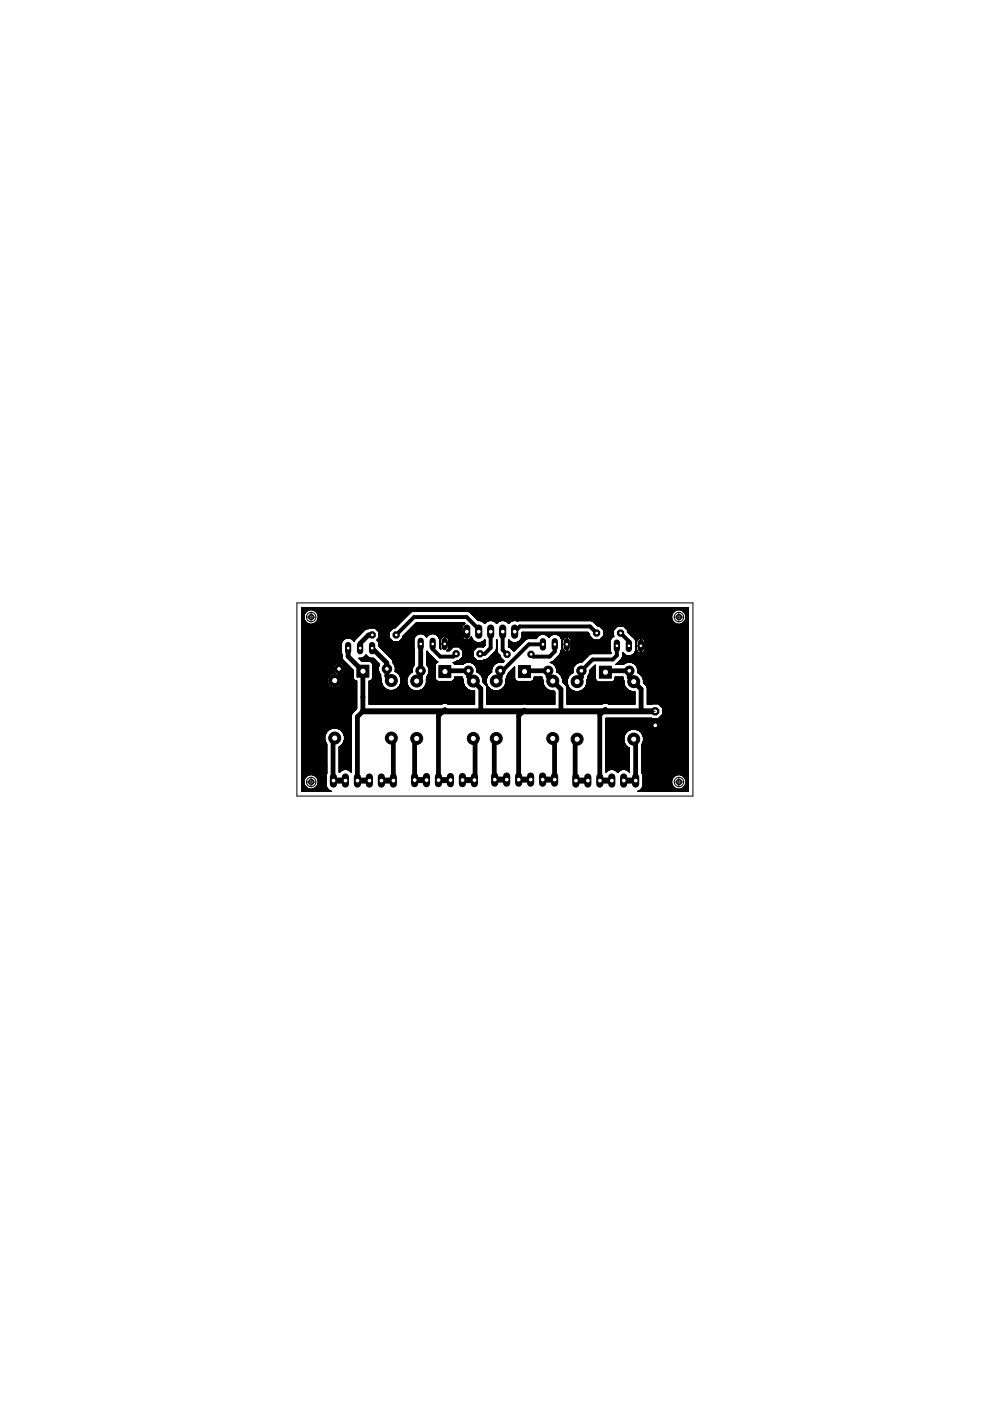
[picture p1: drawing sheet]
<svg xmlns="http://www.w3.org/2000/svg" width="210mm" height="297mm" viewBox="0 0 210 297" stroke-linecap="round" stroke-linejoin="round" font-family="sans-serif">
<g fill="none" stroke="#000" stroke-width="1">
<path d="M73.8 137.4v1.8l3.1 3.1v8.5l-1.1 1.2v13.5M78.9 137.4l3.1 3.1v2.9l1 .9M78.9 134.6h-.8l-1.8 1.8v1M89.2 136.5v7.1l-.9 .8M71 156.5l-.4 .3 .1 8.7M71.9 141.8v1.6l-.9 .9M76.9 147.8h.1M83 156.5l.4 .4v8.6M88.3 156.6l-.4 .4v8.4M93.9 150.8h1M93.9 150.8l-.9 1v13.6M94.3 150.4l-.4 .4"/>
<path d="M94.3 142.4l.2-.2h4.8v1.2l2.6 2.6v4.8M100.3 156.6l.4 .4v8.2l-.1 .2M105.2 156.6l-.4 .4 .1 8.3M106.1 142.2v1.3l-.9 .9M110.9 150.8h1M110.9 150.8l-.9 1v13.5M111.2 150.6l-.3 .2M111.2 142.4l.2-.2h4.8v1.2l2.7 2.7v4.7M117.2 156.6l.4 .4v8.3M122.3 156.7l-.4 .4v8.3l.2 .1M123.3 142.2v1.4l-1 .9M127.9 150.8h1"/>
<path d="M128.4 150.4l-1.2 1.2v13.9M128.4 142.5l.3-.3h4.7v1.4l2.5 2.5v4.7M134.3 156.7l.5 .4v8.4"/>
</g>
<g fill="none" stroke="#000" stroke-width="1.3">
<path d="M76.9 150.8h62M70.7 165.5h2.5M75.8 165.5h2.5M80.9 165.5h2.5M87.9 165.4h2.5M93 165.4h2.5M98 165.4h2.6M104.9 165.3h2.5M110 165.3h2.5M115 165.3h2.6M122.1 165.5h2.5M127.2 165.5h2.5"/>
<path d="M132.2 165.5h2.6"/>
</g>
<path d="M91.7 136.5v1.1l1.6 1.6h2.8l.6-.6M99 133.9l-2.6 2.6h-2.1M101.5 133.9v-.5l-2.6-2.6h-11.1l-3.8 3.8M104 133.9v3.5l-1.2 1.2h-1M106.6 133.9v3.9l.9 .9M109.1 133.9l1.1-1.1h14.9l1.4 1.4M115.1 136.6h-3l-5.6 5.6h-.4M117.6 136.6v1.5l-1.1 1.1h-3.4l-.5-.5M130.8 136.9v2.1l-.9 .8h-4.3l-2.3 2.4M131.6 134.2l1.7 1.8v.9" fill="none" stroke="#000" stroke-width=".83"/>
<g fill="none" stroke="#000" stroke-width=".21">
<path d="M64 136.5h8.3M64 138h8.3M64 137.1h8.3M64 139.8h8.7M64 132l1 .1M64 131.6h.6M64 137.2h8.3M64 138.6h8.4M64 139h8.5M64 139.6h8.6M64 138.2h8.3M64 136.6h8.3"/>
<path d="M64 138.5h8.4M64 136.9h8.3M64 132.3h20.5M64 140h8.8M64 139.9l8.7 .1M64 139.9h8.7M64 139.8h8.6M64 139.7h8.6M64 139.5h8.5M64 139.4l8.5 .1M64 139.4h8.5M64 139.3h8.5"/>
<path d="M64 139.2h8.5M64 139.1h8.5M64 138.9h8.5M64 138.8h8.5M64 138.7h8.5M64 138.6l8.5 .1M64 138.5l8.4 .1M64 138.4l8.4 .1M64 138.4h8.3M64 138.3h8.3M64 138.1h8.3M64 137.9h8.3"/>
<path d="M64 137.8h8.3M64 137.7h8.3M64 137.6h8.3M64 137.5h8.3M64 137.4h8.3M64 137.3h8.3M64 137h8.3M64 136.8h8.3M64 136.7h8.3M64 136.4h8.3M64 136.4h8.4M64 136.3h8.4"/>
<path d="M64 136.2h8.5M64 136.1h8.5M64 132.3h1.6M64 132.2l1.5 .1M64 132.2h1.3M64 132.1l1.2 .1M64 132.1h1.1M64 132h1M64 131.9l.9 .1M64 131.9h.9M64 131.8h.8M64 131.7h.7"/>
<path d="M64 131.5h.6M64 131.4h.6M64 131.3h.5M64 131.2h.5M64 131.1h.5M64 131.1h.4M64 131h.4M64 130.9h.4M64 130.8h.4M64 130.7h.4M64 130.6h.4M64 130.5h.4"/>
<path d="M64 130.3h.5M64 130.2h.6M64 130.1h.6M64 130h.7M64 129.2h81.9M64 129.1h81.9M64 129h81.9M64 128.9h81.9M64.4 130.5v.6M64.4 131.1l.3 .6M64.5 130.5h-.5M64.5 130.4l-.5 .1"/>
<path d="M64.5 130.4h-.5M64.5 130.3l-.5 .1M64.6 130.2l-.6 .1M64.6 130.1l-.6 .1M64.6 130h-.6M64.7 130l-.3 .5M64.7 131.7l.4 .4M64.7 129.9h-.7M64.8 129.9h-.8M64.8 129.8h-.8M64.9 129.8h-.9M64.9 129.7h-.9"/>
<path d="M65 129.6l-1 .1M65 129.6h-1M65.1 129.5l-.4 .5M65.1 132.1l.6 .2M65.1 129.5l-1.1 .1M65.2 129.5h-1.2M65.3 129.4l-1.3 .1M65.5 129.4h-1.5M65.6 129.3h-1.6M65.7 129.3l-.6 .2M66.3 129.3l.5 .2 .4 .5M66.3 129.3h77.3"/>
<path d="M66.4 129.4h77.1M66.6 129.4h76.7M66.7 129.5h76.5M66.8 129.5h76.3M66.9 129.6h76.1M66.9 129.6h20.5M67 129.7h20.3M67 129.8h20.2M67.1 129.8h20M67.1 129.9h19.9M67.2 129.9h19.8M67.2 130l.3 .5"/>
<path d="M67.2 131.7l-.4 .4-.5 .2M67.2 130h19.7M67.5 130.5v.6M67.5 131.1l-.3 .6M72.3 138.4l.2 .3M72.3 136.5v1.9M72.5 136.2h-8.5M72.5 136.1h-8.5M72.5 139.4l.2 .5 2.2 2.2M72.5 138.7v.7M72.5 136h-8.5M72.6 136h-8.6"/>
<path d="M72.6 135.9h-8.6M72.6 135.8l-8.6 .1M72.7 135.8h-8.7M72.7 135.7l-8.7 .1M72.8 135.7h-8.8M72.9 135.6l-8.9 .1M72.9 135.6h-8.9M73 135.5l-9 .1M73.1 135.5h-9.1M73.2 135.4h-9.2M73.3 135.4h-9.3M73.5 135.3l-.5 .2-.4 .4-.3 .6"/>
<path d="M74.1 135.3l.6 .2 .4 .4M74.3 135.4h1.2M74.4 135.4h1.1M74.5 135.5h.9M74.7 135.5h.7M74.7 135.6h.6M74.8 135.6h.5M74.8 135.7h.4M74.9 135.7h.3M74.9 135.8h.3M75 135.8h.2M75 135.9h.1"/>
<path d="M75.1 135.9v.1M75.1 136h.1M75.2 135.7l-.1 .2M75.6 135.3h-11.6M75.7 135.2h-11.7M75.8 135.1l-11.8 .1M75.8 135.1h-11.8M75.9 135l-11.9 .1M75.9 135h-11.9M76 134.9l-12 .1M76 134.9h-12M76.1 134.8l-12.1 .1"/>
<path d="M76.1 139.6h3.1M76.1 134.8h-12.1M76.2 139.7h3.1M76.2 134.7h-12.2M76.2 139.7h3.2M76.3 139.8h3.1M76.3 134.6h-12.3M76.3 139.8h3.2M76.4 139.9h3.1M76.4 134.5h-12.4M76.4 139.9l3.2 .1M76.5 134.5h-12.5"/>
<path d="M76.5 140h3.1M76.5 134.4h-12.5M76.6 134.3l-12.6 .1M76.6 134.3h-12.6M76.7 134.2l-12.7 .1M76.7 139.5h1.8M76.7 134.2h-12.7M76.8 134.1l-12.8 .1M76.8 134.1h-12.8M76.8 139.5h1.6M76.9 134l-12.9 .1M76.9 134h-12.9"/>
<path d="M76.9 139.4h1.4M77 133.9l-13 .1M77 133.9h-13M77.1 139.4h1M77.1 133.8l-13.1 .1M77.1 133.8h-13.1M77.2 139.3l-.6 .3M77.2 139.3h.8M77.2 133.7l-13.2 .1M77.2 133.7h-13.2M77.3 139.3h.7M77.3 139.2h.6"/>
<path d="M77.3 133.6h-13.3M77.4 139.1h.5M77.4 133.5l-2.2 2.2M77.4 139.1h.4M77.4 133.5h-13.4M77.5 139h.3M77.5 139h.2M77.5 133.5h-13.5M77.6 138.9h.1M77.6 138.9l-.4 .4M77.6 138.9l1 .7M77.7 133.4h-13.7"/>
<path d="M77.8 133.3l-13.8 .1M77.9 133.3l-.5 .2M78.2 133.2l-14.2 .1M78.3 133.2h-14.3M78.3 133.2l-.2 .1h-14.1M79.2 139.6l1.3 1.3M79.2 139.6h-3.1l.6 .6M79.5 133.2l.9 .8v1.2l-.5 .5M79.5 133.2h3.8M79.6 133.2h3.7M79.7 133.3h3.5M79.8 133.4h3.3"/>
<path d="M79.8 133.5h3.3M79.9 133.5h3.1M79.9 135.7h3.1M79.9 135.7l.5 .8M79.9 133.6h3.1M79.9 135.7l3.2 .1M80 133.6h2.9M80 135.8h3.1M80 135.6h2.9M80 133.7h2.8M80.1 135.8l3.1 .1M80.1 135.6h2.7"/>
<path d="M80.1 133.7h2.7M80.1 135.9h3.1M80.1 135.5h2.7M80.1 133.8h2.6M80.2 136h3.1M80.2 135.4h2.5M80.2 133.8h2.5M80.2 136.1h7.5M80.2 136.1h3.2M80.2 136.2h7.5M80.2 133.9h2.4M80.3 136.2h7.4"/>
<path d="M80.3 135.3h2.3M80.3 133.9h2.3M80.3 136.3h7.4M80.3 136.4h7.4M80.3 134h2.2M80.4 136.5h7.3M80.4 136.5v.5M80.4 137l2.7 2.8M80.4 136.6h7.3M80.4 136.9h7.3M80.4 137h7.3M80.4 136.8h7.3"/>
<path d="M80.4 136.7h7.3M80.4 135.2h2.1M80.4 134.3h2.1M80.4 134.9h2.1M80.4 134h2.1M80.4 134.5h2.1M80.4 135h2.1M80.4 137.1h7.3M80.4 135.1h2.1M80.4 134.8h2.1M80.4 134.7h2.1M80.4 134.6h2.1"/>
<path d="M80.4 134.4h2.1M80.4 134.2h2.1M80.4 134.1h2.1M80.5 137.1h7.2M80.5 137.2h7.2M80.6 137.2h7.1M80.6 137.3h7.1M80.7 137.3h7M80.7 137.4h7M80.8 137.4h6.9M80.8 137.5h7M80.9 137.5l6.9 .1"/>
<path d="M80.9 137.6h6.9M81 137.6l6.8 .1M81 137.7h6.8M81.1 137.8h6.8M81.2 137.9h6.7M81.3 138h6.6M81.4 138.1h6.5M81.5 138.2h6.4M81.6 138.2h6.3M81.6 138.3h6.3M81.7 138.3h6.2M81.7 138.4h6.2"/>
<path d="M81.8 138.4h6.1M81.8 138.5h6.1M81.9 138.5h6M81.9 138.6h6M82 138.6h5.9M82 138.7h5.9M82.1 138.7h5.8M82.1 138.8h5.8M82.2 138.9h5.7M82.3 138.9h5.6M82.3 139h5.6M82.4 139h5.5"/>
<path d="M82.4 139.1h5.5M82.5 139.1h5.4M82.5 135.2l.9 .9M82.5 134v1.2M82.5 139.2h5.4M82.6 139.2h5.3M82.6 139.3h5.3M82.7 139.3h5.2M82.7 139.4h5.2M82.8 139.4h5.1M82.8 139.5h5.1M82.9 139.6h5"/>
<path d="M83 139.7h4.9M83.1 139.8h4.8M83.1 139.8l.3 .5M83.2 139.9h4.7M83.2 140h4.7M83.4 133.2l-.9 .8M83.8 133.1h-19.8M83.8 133l-19.8 .1M83.9 133h-19.9M83.9 132.9h-19.9M84 132.9h-20M84.1 132.8h-20.1"/>
<path d="M84.2 132.7h-20.2M84.3 132.6h-20.3M84.3 132.5l-20.3 .1M84.4 132.5h-20.4M84.4 132.4l-20.4 .1M84.5 132.4h-20.5M84.6 132.3h-18.3M84.6 136.1h3.1M84.6 136h3.1M84.6 132.2l-18.2 .1M84.7 132.2h-18.1M84.7 136h3"/>
<path d="M84.8 135.9h2.9M84.8 132.1l-18.1 .1M84.8 132.1h-18M84.9 132l-18 .1M84.9 135.8h2.8M84.9 132h-18M85 135.7h2.7M85 131.9l-18 .1M85 131.9h-18M85.1 135.6h2.6M85.1 131.8h-18M85.2 131.7h-18"/>
<path d="M85.3 131.6h-18.1M85.3 131.6h-18M85.4 131.5h-18.1M85.4 131.4l-18.1 .1M85.4 134.9v.3M85.4 135.2l-.8 .9M85.4 135h2.5M85.4 135.1h2.5M85.5 131.4h-18.1M85.5 131.3l-18.1 .1M85.6 131.3h-18.2M85.6 131.2l-18.2 .1"/>
<path d="M85.7 131.2h-18.3M85.7 131.1h-18.2M85.8 131.1h-18.3M85.9 131h-18.4M86 130.9h-18.5M86 134.3h11.9M86.1 130.8h-18.6M86.1 134.2h11.8M86.1 130.7l-18.6 .1M86.2 130.7h-18.7M86.2 134.1h11.7M86.2 130.6l-18.7 .1"/>
<path d="M86.3 134.1h11.6M86.3 130.6h-18.8M86.3 134h11.6M86.3 130.5l-18.8 .1M86.4 130.5h-18.9M86.4 133.9h11.5M86.4 130.4l-19 .1M86.5 133.9h11.4M86.5 130.4h-19.1M86.5 133.8h11.4M86.6 130.3h-19.2M86.6 133.8h11.3"/>
<path d="M86.6 133.7h11.3M86.7 130.2l-19.3 .1M86.7 133.6h11.2M86.7 130.2h-19.4M86.8 130.1l-19.5 .1M86.8 133.5h11.1M86.8 130.1h-19.5M86.9 133.4h11M86.9 130h-19.7M87 133.4h10.9M87 133.3h10.9M87.1 133.3h10.8"/>
<path d="M87.1 129.8l-3.4 3.3-19.7 .1M87.1 133.2h10.8M87.2 133.2h10.7M87.2 133.1h10.7M87.3 133h10.7M87.4 132.9h10.6M87.5 132.8h10.5M87.5 129.6l-.4 .2M87.6 132.7h10.4M87.7 135.6v1.9l.2 .3M87.8 135.5h-2.6M87.8 135.4h-2.6"/>
<path d="M87.8 132.5h10.4M87.8 135.4h-2.5M87.8 135.3h-2.5M87.9 135.3h-2.5M87.9 137.8v3.1M87.9 135.2h-2.5M87.9 135.1h-2.5M88 135h-2.6M88 134.9l-2.6 .1M88.1 134.9h-2.7M88.1 132.2h10.5M88.1 134.8l-2.6 .1"/>
<path d="M88.2 132.2h10.4M88.2 134.8h-2.7M88.2 132.1h10.3M88.2 134.7h-2.6M88.3 132.1h10.2M88.3 132l-2.9 2.9M88.3 134.7h-2.7M88.3 134.6h-2.6M88.4 134.6l-.5 .4-.2 .6M88.5 134.6h-2.8M88.6 134.5h-2.8M88.8 134.5h-3"/>
<path d="M88.9 134.4h-3M88.9 134.4l-.5 .2M89.5 134.4l.5 .2M89.6 134.4h1.8M89.7 134.5h1.6M89.8 134.5h1.3M89.9 134.6h1.1M90 134.6l.4 .4M90 134.6h.9M90.1 134.7h.7M90.2 134.8h.5M90.3 134.8h.4"/>
<path d="M90.3 134.9h.3M90.4 134.9h.2M90.4 135h.1M90.5 135h.1M90.5 139.8h1.7M90.5 138.6h.5M90.5 139h.9M90.5 139.6h1.5M90.5 138.2h.2M90.5 138.5h.4M90.5 140h1.9M90.5 139.9l1.9 .1"/>
<path d="M90.5 139.9h1.8M90.5 139.7h1.6M90.5 139.5h1.4M90.5 139.4l1.4 .1M90.5 139.4h1.3M90.5 139.3l1.3 .1M90.5 139.3h1.2M90.5 139.2l1.2 .1M90.5 139.2h1.1M90.5 139.1h1M90.5 138.9h.8M90.5 138.8h.7"/>
<path d="M90.5 138.7l.7 .1M90.5 138.7h.6M90.5 138.6l.6 .1M90.5 138.5l.5 .1M90.5 138.4l.4 .1M90.5 138.4h.3M90.5 138.3l.3 .1M90.5 138.3h.2M90.5 138.2l.2 .1M90.5 138.1l.1 .1M90.5 138.1h.1M90.7 138.2l.4 .4"/>
<path d="M90.7 138.2l-.2-.2v3M90.9 134.6l-.5 .4M91.1 138.6l1.8 1.7-.3 .1M91.5 134.4l-.6 .2M92 134.4l.6 .2M92.1 134.4h5.8M92.2 134.5h5.7M92.4 134.5h5.5M92.5 134.6h5.4M92.6 134.6l.4 .4 .2 .6M92.6 134.6h5.3M92.6 134.7h5.3"/>
<path d="M92.7 134.7h5.2M92.7 134.8h5.3M92.8 134.8h5.2M92.8 134.9h5.2M92.9 134.9h5.1M92.9 135h1.1M93.2 135.4h.3M93.2 135.5h.3M93.2 135.5h.2M93.2 135.6v1.8M93.2 137.4l.3 .2M93.2 136.5h9.6"/>
<path d="M93.2 137.1h.2M93.2 136.2h.2M93.2 135.7h.2M93.2 136.1h.2M93.2 137.2h.2M93.2 136.6h.2M93.2 136.9h.2M93.2 137.4h.2M93.2 137.3h.2M93.2 137h.2M93.2 136.8h.2M93.2 136.7h.2"/>
<path d="M93.2 136.5h.2M93.2 136.4h.2M93.2 136.3h.2M93.2 136h.2M93.2 135.9h.2M93.2 135.8h.2M93.2 135.6h.2M93.3 137.4h.1M93.3 137.5h.1M93.4 137.3v.2M93.4 135.8v1.5M93.4 137.5h.1"/>
<path d="M93.4 137.5l.1 .1M93.4 135.6v.2M93.4 137.6h.1M93.5 135.4l-.1 .2M93.5 135.4h-.4M93.6 135.3h-.5M93.7 135.2h-.6M93.7 135.1l-.2 .3M93.7 135.1l-.7 .1M93.8 135.1h-.8M93.9 135l-.2 .1M93.9 135l-.9 .1"/>
<path d="M94 135h-.1M94.2 134.9l-.2 .1M94.3 134.9v1.6zM94.4 134.9l.2 .1M94.6 135h.1M94.6 135h3.4M94.7 135l3.3 .1M94.7 135l.2 .1M94.8 135.1h3.2M94.9 135.1l.1 .2M94.9 137.9l-.2 .1M94.9 135.1h3.2"/>
<path d="M94.9 135.2h3.2M95 135.3h3.1M95 135.3l.1 .1M95 137.8l-.1 .1M95 135.3h3.2M95.1 135.4h3.2M95.1 135.4l.1 .2M95.1 137.6l-.1 .2M95.1 135.5h3.3M95.1 135.6h3.5M95.1 135.5l3.3 .1M95.2 135.6v.2"/>
<path d="M95.2 137.5l-.1 .1M95.2 135.6l3.5 .1M95.2 135.8v1.5M95.2 137.3v.2M95.2 136.2h7.6M95.2 135.7h5.1M95.2 136.1h5.7M95.2 136.6h7.6M95.2 136.8h7.6M95.2 136.7h7.6M95.2 136.5h7.6M95.2 136.4h7.6"/>
<path d="M95.2 136.3h7.6M95.2 136.2h5.8M95.2 136.1h5.6M95.2 136h5.5M95.2 136h5.4M95.2 135.9h5.3M95.2 135.8l5.3 .1M95.2 135.8h5.2M95.2 135.7l5.2 .1M95.3 138h-.6M95.3 137.9h-.5M95.4 137.9h-.5"/>
<path d="M95.4 137.8h-.5M95.5 137.8h-.5M95.5 137.7h-.5M95.6 137.6l-.5 .1M95.7 137.6h-.6M95.7 137.5l-.6 .1M95.8 137.5h-.7M95.8 137.4l-.6 .1M95.9 137.4h-.7M95.9 137.3l-.7 .1M96 137.3h-.8M96 137.2h-.8"/>
<path d="M96.1 137.2h-.9M96.1 137.1l-.9 .9h-.5M97.3 137.1l.9 .9M97.3 137.2h3.9M97.4 137.2h3.7M97.4 140h3.7M97.4 137.3h3.6M97.5 140h3.5M97.5 137.3h3.5M97.5 139.9h3.5M97.5 137.4h3.4M97.6 139.8h3.3"/>
<path d="M97.6 137.4h3.3M97.6 137.5h3.2M97.7 139.7h3.1M97.7 137.5h3.1M97.7 137.6h3M97.8 139.6h2.9M97.8 137.6h2.9M97.8 139.6h2.8M97.9 137.7h2.7M97.9 139.5h2.7M97.9 137.8h2.7M97.9 134.4h-12"/>
<path d="M97.9 134.8l.2 .4M97.9 133.1v1.7M97.9 139.5h2.6M98 137.8h2.5M98 133l-10.7 .1M98 132.9l-.1 .2M98 139.4h2.5M98 132.9h-10.6M98 132.8h-10.5M98 137.9h2.5M98 139.4h2.4M98.1 135.2l.1 .1"/>
<path d="M98.1 132.7l-.1 .2M98.1 137.9h2.3M98.1 139.3h2.3M98.1 132.7h-10.5M98.1 132.6h-10.4M98.1 138h2.3M98.1 139.3h2.2M98.1 132.5l-10.4 .1M98.2 138h2.1M98.2 138v1.2M98.2 139.2l-.9 .9M98.2 135.3l.5 .4"/>
<path d="M98.2 132.5l-.1 .2M98.2 138.6h2.1M98.2 139h2.1M98.2 138.2h2.1M98.2 138.5h2.1M98.2 139.2h2.1M98.2 139.1h2.1M98.2 138.9h2.1M98.2 138.8h2.1M98.2 138.7h2.1M98.2 138.4h2.1M98.2 138.3h2.1"/>
<path d="M98.2 138.1h2.1M98.2 132.4l-10.4 .1M98.3 132.4h-10.4M98.4 132.3l-10.5 .1M98.4 132.3h-10.4M98.4 132l.2 .2M98.6 132.2l-10.5 .1M98.6 132.2l-.4 .3M98.7 135.7h.2M99 133.9v1.8zM99 133.9l-12.6 .1M99.2 129.6l.4 .2"/>
<path d="M99.3 135.7h-.2M99.3 135.7h.9M99.3 129.6h43.7M99.4 135.6h.8M99.4 129.7h43.5M99.5 135.6h.7M99.5 135.5h.6M99.5 129.8h43.4M99.6 129.8l1.8 1.8h41.2M99.6 135.4h.5M99.6 129.8h43.2M99.7 135.4h.4"/>
<path d="M99.7 129.9h43M99.7 135.3h.4M99.8 135.3l-.5 .4M99.8 135.3h.2M99.8 130h42.8M99.8 135.2h.2M99.9 135.2l-.1 .1M99.9 135.1h.1M99.9 130.1h42.7M99.9 135l.3 .6M99.9 135v.2M99.9 135h.1"/>
<path d="M100 130.2h42.6M100.1 130.2h42.4M100.1 130.3h42.4M100.2 135.6l.4 .4 .6 .2M100.2 130.3h42.3M100.2 130.4h42.3M100.3 130.4h42.2M100.3 138v1.2l.9 .9M100.3 130.5h42.1M100.4 130.5h42M100.4 130.6h42M100.5 130.6h41.9"/>
<path d="M100.5 130.7h41.9M100.6 130.7h41.8M100.6 130.8h41.8M100.7 130.9h41.7M100.8 130.9h41.6M100.8 131h41.6M100.9 131h41.5M100.9 131.1h41.5M101 131.1h41.4M101 131.2h41.5M101.1 131.2l41.4 .1M101.1 131.3h41.4"/>
<path d="M101.2 137.1l-.9 .9M101.2 131.3l41.3 .1M101.2 131.4h41.3M101.3 131.4l41.3 .1M101.3 131.5h41.3M101.4 131.6h41.2M101.8 131.6l.6 .2 .4 .4M102 136.2h.8M102 131.7h1.5M102.1 136.1h.7M102.1 131.7h1.3M102.2 136.1h.6"/>
<path d="M102.3 131.8h1M102.3 136h.5M102.3 131.8h.9M102.4 137.2h.1M102.4 136h.4M102.4 131.9h.7M102.5 135.9h.3M102.5 140h4.2M102.5 131.9h.6M102.6 137.1h-7.4M102.6 132h.4M102.6 135.8h.2"/>
<path d="M102.6 139.9h4M102.7 137h-7.5M102.7 132.1h.2M102.7 135.7h.1M102.7 132.1h.1M102.7 136.9l-7.5 .1M102.8 135.6v.1M102.8 135.6l-.4 .4-.6 .2M102.8 136.9h-7.6M102.8 132.2h.1M102.8 136.9l-.3 .3-.1-.1M102.8 135.7v1.2"/>
<path d="M102.8 136.8l-7.6 .1M103.1 139.8h3.4M103.3 139.7h3.1M103.4 139.7h3M103.5 139.6h2.8M103.6 139.5h2.6M103.7 139.5h2.5M103.7 139.4h2.4M103.7 131.6l-.6 .2-.3 .4M103.8 139.4h2.3M103.8 139.3h2.2M103.8 139.3h.1"/>
<path d="M103.9 139.3h2.1M103.9 139.2h2.1M104 139.1h2M104.1 139h1.9M104.2 138.9h1.8M104.3 138.8h1.6M104.4 131.6l.5 .2M104.4 138.7h1.4M104.4 138.7h1.3M104.5 138.6h1.2M104.5 138.6h1.1M104.5 131.7h1.6"/>
<path d="M104.6 138.5h1M104.6 131.7h1.4M104.6 138.5h.9M104.7 138.4h.8M104.7 138.4h.1M104.8 138.4h.7M104.8 131.8h1M104.8 138.3h.7M104.9 138.3h.6M104.9 131.8h.8M104.9 131.8l.4 .4M104.9 138.2h.5"/>
<path d="M105 138.2h.4M105 131.9h.6M105 138.1h.4M105.1 138h.3M105.1 138l-1.6 1.7-.5 .1M105.1 132h.4M105.1 137.9h.3M105.2 137.8h.2M105.2 137.7h.2M105.2 132.1h.2M105.2 137.6h.2M105.3 136.5h.1"/>
<path d="M105.3 137.1h.1M105.3 135.7v1.9l-.2 .4M105.3 136.2h.1M105.3 135.7h.1M105.3 136.1h.1M105.3 137.2h.1M105.3 136.6h.1M105.3 136.9h.1M105.3 137.5h.1M105.3 137.4h.1M105.3 137.3h.1M105.3 137h.1"/>
<path d="M105.3 136.8h.1M105.3 136.7h.1M105.3 136.4h.1M105.3 136.3h.1M105.3 136h.1M105.3 135.9h.1M105.3 135.8h.1M105.3 135.6l.1 .1M105.3 135.6v.1M105.3 132.2h.1M105.4 138l.1 .5 .5 .5M105.4 135.7v2.3"/>
<path d="M106 139.3l.9 .9M106 139v.3M106.3 131.6l-.6 .2-.4 .4M106.6 139.8h-4l-.2 .3M106.9 131.6l.6 .2M107.1 131.7h1.5M107.2 131.7h1.3M107.3 131.8h1.1M107.4 131.8h.9M107.5 131.8l.3 .4M107.5 131.9h.7M107.6 131.9h.5"/>
<path d="M107.6 132h.5M107.7 132h.3M107.7 132.1h.3M107.8 132.1h.1M107.8 136.2h3M107.8 135.7h.1M107.8 136.1h.7M107.8 135.7v1.5h2M107.8 136.2h.8M107.8 136.1h.6M107.8 136h.5M107.8 136h.4"/>
<path d="M107.8 135.9h.3M107.8 135.8l.3 .1M107.8 135.8h.2M107.8 135.7l.2 .1M107.8 135.6l.4 .4 .6 .2M107.8 135.6v.1M107.8 132.2h.1M108.1 137.2l.8 .9M108.1 137.3h1.7M108.2 137.3h1.5M108.2 137.4h1.5M108.3 137.4h1.3"/>
<path d="M108.3 137.5h1.3M108.4 137.5h1.1M108.4 137.6h1.1M108.5 137.6h.9M108.5 137.7h.8M108.6 137.8h.7M108.6 137.8h.6M108.7 137.9h.5M108.8 137.9h.3M108.8 131.6l-.6 .2-.4 .4M108.8 138h.3M108.9 138h.1"/>
<path d="M108.9 138.1h.1M109.4 131.6l.3 .1M109.6 131.7h.2M109.7 131.7h.1M109.9 137.2h-2.1M109.9 137.1h-2.1M110 131.6l-.3 .1M110 137.1h-2.2M110 136l-.6 .2M110 137h-2.2M110.1 136.9l-2.3 .1M110.1 136.9h-2.3"/>
<path d="M110.2 136.8l-2.4 .1M110.2 136.8h-2.4M110.3 136.7l-2.5 .1M110.3 136.7h-2.5M110.4 136.6l-2.6 .1M110.4 136.6h-2.6M110.5 136.5l-2.7 .1M110.6 136.5h-2.8M110.6 135.3h3.2M110.6 136.4l-2.8 .1M110.6 135.1h3.2M110.7 136.4h-2.9"/>
<path d="M110.7 134.3l14.2 .1M110.7 134l13.9 .1M110.7 134.1v.9M110.7 135l-.3 .6-.4 .4M110.7 134.4h14.3M110.7 134.3h14.2M110.7 134.2l14.1 .1M110.7 134.2h14.1M110.7 134.1l14 .1M110.7 134.1h14M110.7 134v.1M110.7 136.3l-2.9 .1"/>
<path d="M110.8 136.3h-3M110.9 136.2h-1.3M110.9 136.1h-1.2M111 136.1h-1.1M111 136h-1M111.1 136h-1.1M111.1 135.9h-1M111.2 135.8l-1 .1M111.3 135.8h-1.1M111.3 135.7l-1 .1M111.4 135.7h-1.1M111.4 135.6l-1 .1"/>
<path d="M111.5 135.6h-1.1M111.6 135.5l-1.1 .1M111.7 135.5h-1.2M111.8 135.4h-1.3M111.9 135.4l-.5 .2-2.5 2.5M113.8 135.3h-3.2M113.8 135.2h-3.2M113.9 135.1l-.2 .3h-3.2M113.9 135.1h-3.3M113.9 135l-3.2 .1M114 135h-3.3M114 134.9l-3.3 .1"/>
<path d="M114.1 134.9h-3.4M114.1 134.8l-3.4 .1M114.2 134.8h-3.5M114.2 134.7h-3.5M114.4 134.7h-3.7M114.5 134.6h-3.8M114.6 134.6h-3.9M114.7 134.5h-4M114.8 134.5l-.5 .2-.4 .4M115.4 134.5l.5 .2 .5 .5M115.5 134.5h1.8M115.6 134.6h1.6"/>
<path d="M115.7 134.6h1.3M115.8 134.7h1.1M116 134.7h.8M116 134.8h.7M116.1 134.8h.6M116.1 134.9h.5M116.2 134.9h.4M116.2 135h.3M116.3 135h.2M116.3 135.1h.1M116.4 135.1h.1M116.4 135.1v.1"/>
<path d="M117.3 134.5l-.5 .2-.4 .4M117.9 134.5l.6 .2 .6 1M118 134.5h7M118.1 134.6h6.9M118.3 134.6h6.7M118.4 134.7h6.6M118.5 134.7h6.5M118.5 134.8h6.5M118.6 134.8l6.5 .1M118.6 134.9h6.5M118.7 134.9l6.5 .1M118.7 135h6.5"/>
<path d="M118.8 135l6.5 .1M118.8 138.4h10.7M118.9 138.1v.3M118.9 138.4l-.2 .4-1.5 1.5M118.9 138.2h10.6M118.9 138.3h10.6M118.9 138.1l1 .1M118.9 135.1h1M118.9 138.1h.8M118.9 138h.8M118.9 138h.7M119 137.9h.5"/>
<path d="M119 135.4h.5M119 137.8h.4M119 135.4h.4M119 135.5h.4M119 137.7h.4M119.1 137.7h.2M119.1 135.6h.2M119.1 137.6h.2M119.1 136.5h.2M119.1 137.1h.2M119.1 136.2h.2M119.1 135.7h.2"/>
<path d="M119.1 136.1h.2M119.1 137.2h.2M119.1 135.7v1.9M119.1 137.6l-.2 .5M119.1 136.6h10.2M119.1 136.9h.2M119.1 137.5h.2M119.1 137.4h.2M119.1 137.3h.2M119.1 137h.2M119.1 136.8h.2M119.1 136.7h.2"/>
<path d="M119.1 136.6h.2M119.1 136.4h.2M119.1 136.3h.2M119.1 136h.2M119.1 135.9h.2M119.1 135.8h.2M119.3 135.9v1.5M119.3 137.4v.1M119.3 137.5l.1 .2M119.3 135.7v.2M119.4 137.7l.1 .2M119.4 135.5l-.1 .2"/>
<path d="M119.5 137.9l.1 .1M119.5 135.4l-.1 .1M119.5 135.3h-.5M119.6 138l.1 .1M119.6 135.3l-.1 .1M119.6 135.3h-.7M119.7 135.2h-.8M119.7 138.1l.2 .1M119.7 135.1l-.1 .2M119.7 135.1l-.8 .1M119.9 138.2h.2M119.9 135.1h-.2"/>
<path d="M120.1 135l-.2 .1M120.2 135.1v3.1zM120.2 135v.1M120.3 135l.3 .1M120.4 138.2h-.1M120.4 138.2h9M120.5 135.1h4.8M120.6 135.1l.2 .2M120.6 138.1l-.2 .1M120.6 138.1h8.8M120.6 135.1l4.8 .1M120.7 138h8.7"/>
<path d="M120.7 135.2h4.7M120.8 135.3l.2 .2M120.8 138l-.2 .1M120.8 138h8.6M120.8 135.3h4.7M120.8 137.9h8.5M120.9 135.4h4.7M120.9 137.9h8.4M120.9 137.8h8.4M120.9 135.5h4.8M121 137.7h8.3M121 135.5l.1 .2"/>
<path d="M121 135.5l4.8 .1M121 137.6h8.3M121 135.6h4.8M121 135.6l4.9 .1M121.1 135.7h8.3M121.1 135.7v1.8M121.1 137.5l-.3 .5M121.1 137.5h8.2M121.1 137.4h8.2M121.1 135.8h8.3M121.1 136.5h8.2M121.1 137.1h8.2"/>
<path d="M121.1 136.2h8.2M121.1 136.1h8.2M121.1 137.2h8.2M121.1 136.9h8.2M121.1 137.3h8.2M121.1 137h8.2M121.1 136.8h8.2M121.1 136.7h8.2M121.1 136.6h8.2M121.1 136.4h8.2M121.1 136.3h8.2M121.1 136h8.2"/>
<path d="M123.8 140h-6.3M123.8 139.9l-6.3 .1M123.9 139.9h-6.3M123.9 139.8h-6.3M124 139.8h-6.3M124 139.7h-6.3M124.1 139.7h-6.3M124.1 139.6h-6.3M124.2 139.6h-6.3M124.2 139.5h-6.3M124.3 139.4l-6.3 .1M124.4 139.4h-6.4"/>
<path d="M124.4 139.3l-6.3 .1M124.5 139.3h-6.3M124.5 139.2l-6.3 .1M124.6 139.2h-6.3M124.6 134l.4 .5M124.6 139.1l-1.3 1.3h-6.5M124.6 139.1h-6.3M124.7 139.1h-6.3M124.7 139h-6.3M124.8 139h-6.3M124.8 138.9h-6.3M124.9 138.9h-6.3"/>
<path d="M124.9 138.8h-6.3M125 134.5v.3l.9 .9M125 134.5h-14.3M125.1 138.7l-6.4 .1M125.2 138.7h-6.5M125.3 138.6l-6.6 .1M125.3 131.6l.5 .2 .9 1h19.2M125.4 138.6l-.8 .5M125.5 131.7h17.1M125.6 131.7h17.1M125.7 131.8h17M125.8 131.8h17"/>
<path d="M125.9 131.9h17M125.9 131.9l17 .1M126 132h17M126 132l17 .1M126.1 132.1h17M126.1 132.1l17.1 .1M126.2 132.2h17.1M126.2 132.2l17.3 .1M126.3 132.3h17.3M126.3 132.3l19.6 .1M126.4 132.4h19.5M126.5 132.5h19.4"/>
<path d="M126.6 132.6h19.3M126.6 132.7h19.3M126.7 132.7h19.2M127.1 132.8l.9 .8M127.2 132.8h3.7M127.2 132.9h3.6M127.2 135.6h2.3M127.3 132.9h3.5M127.3 133h3.4M127.3 135.4h2.2M127.4 133h3.3M127.4 133.1h3.2"/>
<path d="M127.5 133.1h3.1M127.5 133.2h3M127.6 133.2h2.9M127.6 133.3h2.8M127.7 133.3h2.6M127.7 133.4h2.6M127.8 133.5h2.4M127.9 134.9h2.3M127.9 133.6h2.2M127.9 134.9h2.2M128 134.3h2.1M128 133.9h2.1"/>
<path d="M128 133.6v1.2M128 134.8l-.9 .9M128 134h2.1M128 134.5h2.1M128 134.8h2.1M128 134.7h2.1M128 134.6h2.1M128 134.4h2.1M128 134.2h2.1M128 134.1h2.1M128 133.8h2.1M128 133.7h2.1"/>
<path d="M128 133.6h2.1M129.3 136h-8.2M129.3 135.9h-8.2M129.4 135.8h-8.3M129.5 135.6l-2.4 .1M129.5 138.5l-10.7 .1M129.5 135.6h-2.3M129.5 138.5h-10.7M129.5 135.5h-2.2M129.5 138.4l.1 .1M129.5 135.4l-.2 .6v1.9l.2 .5M129.6 138.5l-.2 .1h-10.7"/>
<path d="M129.6 138.5h.1M129.6 138.5h-10.8M129.6 135.4h-2.2M129.7 135.3h-2.3M129.7 135.3h-2.2M129.8 135.2h-2.2M129.8 135.1l-2.2 .1M129.9 135.1h-2.2M129.9 135l-2.2 .1M130 135h-2.2M130.1 133.6l.1 1.3M130.1 134.9l-2.3 .1"/>
<path d="M130.2 134.9l-.7 .5M131 132.8l-.9 .8M131.5 140h14.4M131.6 139.9h14.3M131.6 139.8h14.3M131.7 139.8h14.2M131.7 139.7h14.2M131.8 139.7h14.1M131.8 139.6h14.1M131.9 139.5h14M131.9 139.4h14M132 139.3h13.9"/>
<path d="M132 139.2h13.9M132 138.6h.3M132 139h13.9M132 138.5v.7l-.2 .5-1.2 1.1M132 138.5h.2M132 139.1h13.9M132 139h.9M132 138.9h.8M132 138.9h.7M132 138.8h.5M132 138.7l.5 .1M132 138.7h.4"/>
<path d="M132 138.6l.4 .1M132 138.5l.2 .1M132 138.4l.1 .1M132.1 138.4l.4 .4M132.1 138.4h-.1M132.1 138.4l-.1 .1M132.2 132.8l.8 .8M132.2 132.8h13.7M132.3 132.9h13.6M132.4 132.9h13.5M132.4 133h13.5M132.5 133h13.4"/>
<path d="M132.5 138.8l.5 .2M132.5 133.1h13.4M132.6 133.1h13.3M132.6 133.2h13.3M132.7 133.2h13.2M132.7 133.3h13.2M132.8 133.3h13.1M132.8 133.4h13.1M132.9 133.5h13M133 133.6h12.9M133 133.9h12.9M133 133.6v.4"/>
<path d="M133 134l1 .9M133 133.8h12.9M133 133.7h12.9M133.1 134h12.8M133.2 134.1h12.7M133.3 134.2h12.6M133.4 134.3h12.5M133.5 134.4h12.4M133.5 134.5h12.4M133.6 134.5h12.3M133.6 134.6h12.3M133.7 134.6h12.2"/>
<path d="M133.7 139h12.2M133.7 134.7h12.2M133.8 134.7h12.1M133.8 134.8h12.1M133.9 138.9h12M133.9 134.8h12M133.9 134.9h12M134 138.9h11.9M134 134.9h11.9M134 134.9v.1M134 135l.6 .4M134.1 135h11.8"/>
<path d="M134.2 138.8l-.6 .2M134.2 138.8h11.7M134.2 135h11.7M134.2 135.1h11.7M134.3 138.7h11.6M134.3 135.1h11.6M134.3 135.2h11.6M134.4 138.6h11.5M134.4 135.3h11.5M134.5 135.3h11.4M134.5 138.5h11.4M134.5 135.4h1.2"/>
<path d="M134.5 138.5h1.2M134.6 135.4l.2 .6M134.6 138.4l-.4 .4M134.6 138.4h.9M134.6 138.3l.8 .1M134.6 138.3h.7M134.6 138.2l.7 .1M134.7 138.2h.5M134.7 135.6h.5M134.7 135.7h.4M134.7 138.1h.4M134.7 138h.4"/>
<path d="M134.7 138h.3M134.7 135.8h.3M134.8 137.9h.2M134.8 135.9h.2M134.8 136h.2M134.8 136.5h.2M134.8 137.1h.2M134.8 136.2h.2M134.8 136.1h.2M134.8 137.2h.2M134.8 136v1.9M134.8 137.9l-.2 .5"/>
<path d="M134.8 136.6h.2M134.8 136.9h11.1M134.8 137.8h.2M134.8 137.7h.2M134.8 137.6h.2M134.8 137.5h.2M134.8 137.4h.2M134.8 137.3h.2M134.8 137h.2M134.8 136.9h.2M134.8 136.8h.2M134.8 136.7h.2"/>
<path d="M134.8 136.4h.2M134.8 136.3h.2M135 137.7v.1M135 136.2v1.5M135 137.8l.1 .4M135 136v.2M135.1 135.8h-.4M135.1 138.2l.7 .3M135.1 135.7l-.1 .3M135.3 135.6h-.7M135.3 135.5l-.7 .1M135.4 135.5h-.8"/>
<path d="M135.5 135.4h-.9M135.8 135.3l-.7 .4M135.9 136.4v.1M135.9 135.3v3.2M135.9 136.9v.1M135.9 138.5h.1M135.9 138.4v.1M135.9 138.3v.1M135.9 138.2v.1M135.9 138.2h.1M135.9 138.1v.1M135.9 138v.1"/>
<path d="M135.9 137.9v.1M135.9 137.9h.1M135.9 137.8v.1M135.9 137.7v.1M135.9 137.6v.1M135.9 137.6h.1M135.9 137.5v.1M135.9 137.4v.1M135.9 137.3v.1M135.9 137.3h.1M135.9 137.2v.1M135.9 137.1v.1"/>
<path d="M135.9 137v.1M135.9 137h.1M135.9 136.8v.1M135.9 136.7v.1M135.9 136.7h.1M135.9 136.6v.1M135.9 136.5v.1M135.9 136.4h.1M135.9 136.3v.1M135.9 136.2v.1M135.9 136.1v.1M135.9 136.1h.1"/>
<path d="M135.9 136v.1M135.9 135.9v.1M135.9 135.8v.1M135.9 135.8h.1M135.9 135.7v.1M135.9 135.6v.1M135.9 135.5v.1M135.9 135.5h.1M135.9 135.4v.1M136 135.3l.4 .3M136 135.4h9.9M136.1 138.5h9.8"/>
<path d="M136.2 138.4h9.7M136.2 135.4h9.7M136.3 138.4h9.6M136.3 135.5h9.6M136.4 138.3h9.5M136.4 135.5h9.5M136.4 135.6l.3 .2M136.4 138.3l-.4 .2M136.5 138.3h9.4M136.5 135.6h9.4M136.5 138.2h9.4M136.6 135.7h9.3"/>
<path d="M136.6 138.1h9.3M136.7 138h9.2M136.7 135.8h9.2M136.7 135.8v.2M136.7 138l-.3 .3M136.7 137.9h9.2M136.7 135.9h9.2M136.7 136l.1 .2M136.7 137.8v.2M136.7 137.8h9.2M136.7 136h9.2M136.8 136.1h9.1"/>
<path d="M136.8 137.8h9.1M136.8 137.7h9.1M136.8 136.5h9.1M136.8 137.1h9.1M136.8 136.2h9.1M136.8 137.2h9.1M136.8 136.6h9.1M136.8 136.2v1.5M136.8 137.7l-.1 .1M136.8 137.6h9.1M136.8 137.5h9.1M136.8 137.4h9.1"/>
<path d="M136.8 137.3h9.1M136.8 137h9.1M136.8 136.9h9.1M136.8 136.8h9.1M136.8 136.7h9.1M136.8 136.4h9.1M136.8 136.3h9.1M142.4 130.5v.6M142.4 131.1l.2 .6M142.6 130l-.2 .5M142.6 131.7l.5 .4M143.1 129.5l-.5 .5"/>
<path d="M143.1 132.1l.5 .2M143.6 129.3l-.5 .2M144.2 129.3l.6 .2M144.3 132.3h1.6M144.3 129.3h1.6M144.4 132.3h1.5M144.4 129.4h1.5M144.5 132.2h1.4M144.5 129.4h1.4M144.6 132.2h1.3M144.7 129.5h1.2M144.8 129.5l.4 .5"/>
<path d="M144.8 132.1l-.6 .2M144.8 132.1h1.1M144.8 129.5h1.1M144.8 129.6h1.1M144.9 132h1M144.9 129.6h1M144.9 129.7h1M145 131.9h.9M145 129.8h.9M145 131.8h.9M145.1 131.8h.8M145.1 129.9h.8"/>
<path d="M145.1 131.7h.8M145.2 130l.2 .5M145.2 131.7l-.4 .4M145.2 131.7h.7M145.2 130h.7M145.2 131.6h.7M145.2 130.1h.7M145.3 131.5h.6M145.3 130.1h.6M145.3 130.2h.6M145.3 131.4h.6M145.4 131.3h.5"/>
<path d="M145.4 130.3h.5M145.4 131.2h.5M145.4 130.4h.5M145.4 130.5v.6M145.4 131.1l-.2 .6M145.4 131.1h.5M145.4 131h.5M145.4 130.9h.5M145.4 130.8h.5M145.4 130.7h.5M145.4 130.6h.5M145.4 130.5h.5"/>
<path d="M145.9 129.3h-81.9M64 140.1h8.9M64 140.4l9.3 .1M64 140.4h9.2M64 149.4h11.6M64 149.2h11.6M64 146.4h11.6M64 143.5h5.6M64 144.5h5.4M64 149h11.6M64 146.6h11.6M64 144.6h5.4"/>
<path d="M64 152.4h10.5M64 152.2h10.5M64 144.4h5.4M64 146.3h11.6M64 140.2h9M64 149.1h11.6M64 140.6h9.4M64 141.8h10.6M64 144.3h11.3M64 145.8h11.6M64 160h5.3M64 159.9h5.3"/>
<path d="M64 159.8h5.3M64 159.7h5.3M64 159.6h5.3M64 159.5h5.3M64 159.4h5.3M64 159.3h5.3M64 159.2h5.3M64 159.1h5.3M64 159h5.3M64 158.9h5.3M64 158.8h5.3M64 158.7h5.3"/>
<path d="M64 158.6h5.3M64 158.5h5.3M64 158.4h5.3M64 158.3h5.3M64 158.2h5.3M64 158.1h5.3M64 158h5.3M64 157.9h5.3M64 157.8h5.3M64 157.7l5.3 .1M64 157.7h5.2M64 157.6h5.2"/>
<path d="M64 157.5h5.1M64 157.4h5.1M64 157.3h5M64 157.2h5M64 157.1l5 .1M64 157.1h5M64 157l4.9 .1M64 157h4.9M64 156.9l4.9 .1M64 156.9h4.9M64 156.8h4.9M64 156.7h4.9"/>
<path d="M64 156.6h4.9M64 156.5h4.9M64 156.4h4.9M64 156.3h4.9M64 156.2h4.9M64 156.1h4.9M64 155.7h5M64 155.6h5M64 155.5h5.1M64 155.4h5.1M64 155.3h5.2M64 154.3h10.5"/>
<path d="M64 154.2h10.5M64 154.1h10.5M64 154h10.5M64 153.9h10.5M64 153.8h10.5M64 153.7h10.5M64 153.6h10.5M64 153.5h10.5M64 153.4h10.5M64 153.3h10.5M64 153.2h10.5M64 153.1h10.5"/>
<path d="M64 153h10.5M64 152.9h10.5M64 152.8h10.5M64 152.7h10.5M64 152.6h10.5M64 152.5h10.5M64 152.3h10.5M64 152.1h10.5M64 152h10.5M64 151.9h10.5M64 151.8h10.5M64 151.7h10.5"/>
<path d="M64 151.6h10.5M64 151.5h10.5M64 150.3h11.6M64 150.2h11.6M64 150.1h11.6M64 150h11.6M64 149.9h11.6M64 149.8h11.6M64 149.7h11.6M64 149.6h11.6M64 149.5h11.6M64 149.3h11.6"/>
<path d="M64 148.9h11.6M64 148.8h11.6M64 148.7h11.6M64 148.6h11.6M64 148.5h11.6M64 148.4h11.6M64 148.3h11.6M64 148.2h11.6M64 148.1h11.6M64 148h11.6M64 147.9h11.6M64 147.8h11.6"/>
<path d="M64 147.7h11.6M64 147.6h11.6M64 147.5h11.6M64 147.4h11.6M64 147.3h11.6M64 147.2h11.6M64 147.1h11.6M64 147h11.6M64 146.9h11.6M64 146.8h11.6M64 146.7h11.6M64 146.5h11.6"/>
<path d="M64 146.2h11.6M64 146.1h11.6M64 146h11.6M64 145.9h11.6M64 145.8h6.6M64 145.7h6.4M64 145.6l6.3 .1M64 145.6h6.2M64 145.5l6.1 .1M64 145.5h6M64 145.4l6 .1M64 145.4h5.9"/>
<path d="M64 145.3l5.8 .1M64 145.3h5.8M64 145.2h5.7M64 145.1h5.7M64 145.1h5.6M64 145h5.6M64 144.9l5.6 .1M64 144.9h5.6M64 144.8h5.5M64 144.7l5.5 .1M64 144.7h5.5M64 144.6l5.5 .1"/>
<path d="M64 144.3h5.4M64 144.2h5.4M64 144.1h5.4M64 144h5.4M64 143.9h5.5M64 143.8h5.5M64 143.3h5.8M64 142.7h7M64 142.6l7 .1M64 142.6h6.9M64 142.5h6.9M64 142.5h6.8"/>
<path d="M64 142.4l6.8 .1M64 142.4h6.8M64 142.3h6.7M64 142.2h6.7M64 142.1h6.7M64 142h6.7M64 141.9h6.6M64 141.8h6.6M64 141.7h6.6M64 141.6h6.7M64 141.5h6.7M64 141.4h6.7"/>
<path d="M64 141.2h6.8M64 140.5h9.3M64 140.3l9.2 .1M64 140.3h9.1M64 140.2l9 .1M64 140.1l8.9 .1M64 140l8.8 .1M68.9 156.9l.3 .7M68.9 156.1v.8M68.9 156l-4.9 .1M68.9 156h-4.9M68.9 155.9l-4.9 .1"/>
<path d="M68.9 155.9h-4.9M69 155.8l-5 .1M69 155.8h-5M69 155.7h-5M69.1 155.6h-5.1M69.2 157.6l.1 .2M69.2 155.3l-.3 .8M69.2 155.2l-5.2 .1M69.3 157.8v6.2M69.3 155.2h-5.3M69.3 155.1l-5.3 .1M69.4 155.1h-5.4"/>
<path d="M69.4 144.4l.1 .3M69.4 144.2v.2M69.4 155l-5.4 .1M69.5 144.7v.2M69.5 143.9l-.1 .3M69.5 155h-5.5M69.5 143.8h-5.5M69.5 144.9l.1 .2M69.5 143.7v.2M69.5 143.7l-5.5 .1M69.6 154.9l-5.6 .1M69.6 143.7h-5.6"/>
<path d="M69.6 143.6l-5.6 .1M69.6 154.9h-5.6M69.6 143.6h-5.6M69.6 145.1l.2 .2M69.6 143.5l-.1 .2M69.7 154.8l-5.7 .1M69.7 143.5h-5.7M69.7 154.8h-5.7M69.7 143.4h-5.7M69.8 154.7l-.6 .6M69.8 154.7h-5.8M69.8 145.3l.2 .2"/>
<path d="M69.8 143.3l-.2 .2M69.8 143.3h-5.8M69.9 154.7h-5.9M69.9 143.2h-5.9M70 145.5l.8 .3M70 143.1h-6M70 154.6h-6M70.1 143l-6.1 .1M70.1 154.6h-6.1M70.1 143h-6.1M70.3 142.9l-6.3 .1M70.3 154.5h-6.3"/>
<path d="M70.3 142.9h-6.3M70.4 154.5h-6.4M70.5 154.4l-.7 .3M70.5 142.8l-6.5 .1M70.6 141.9l.1 .2M70.6 141.7v.2M70.7 142.1v.2M70.7 141.5l-.1 .2M70.7 141.6h-6.7M70.7 141.5h-6.7M70.7 142.3l.1 .2M70.7 142.8h-6.7"/>
<path d="M70.7 141.4h-6.7M70.7 141.3h-6.7M70.8 142.5l.3 .3-7.1-.1M70.8 141.2l-.1 .3M70.8 141.2h-6.8M70.8 142.8l-.7 .2-.3 .3M70.8 141.1l-6.8 .1M70.9 141.1h-6.9M70.9 141l-6.9 .1M71 142.8v3M71 145.8h.1M71 142.8h.1"/>
<path d="M71 141h-7M71 140.9h-7M71.1 140.9h-7.1M71.1 140.9l-.3 .3M71.1 140.8h-7.1M71.2 140.8h-7.2M71.3 140.7h-7.3M71.3 145.8h4.3M71.4 154.4l.7 .3M71.4 140.7l-.3 .2M71.4 140.7h-7.4M71.5 145.7h4.1"/>
<path d="M71.5 154.5h3M71.6 140.6h-7.6M71.6 154.5h2.9M71.6 145.7h4M71.7 145.6h3.9M71.8 140.6l-.4 .1M71.8 154.6h2.7M71.8 145.6h3.8M71.9 140.6v2.4zM71.9 143v.1M71.9 145.5h3.7M71.9 154.6h2.6"/>
<path d="M71.9 143.1h3M71.9 158.3v5.4M71.9 160h2.6M71.9 159.9h2.6M71.9 159.8h2.6M71.9 159.7h2.6M71.9 159.6h2.6M71.9 159.5h2.6M71.9 159.4h2.6M71.9 159.3h2.6M71.9 159.2h2.6M71.9 159.1h2.6"/>
<path d="M71.9 159h2.6M71.9 158.9h2.6M71.9 158.8h2.6M71.9 158.7h2.6M71.9 158.6h2.6M71.9 158.5h2.6M71.9 158.4h2.6M71.9 158.3h2.6M71.9 143.1l.3 .4M71.9 145.5l-.8 .3M71.9 143.2h3M72 140.6l.3 .1"/>
<path d="M72 145.4h3.6M72 158.3h2.5M72 143.2h2.9M72 154.7h2.5M72.1 145.4h3.5M72.1 143.3h2.8M72.1 145.3h3.5M72.1 158.2h2.4M72.1 154.7l.6 .6M72.1 158.2l-.2 .1M72.1 154.7h2.4M72.1 145.2h3.5"/>
<path d="M72.2 143.4h2.7M72.2 158.2h2.3M72.2 145.2h3.4M72.2 143h2.7M72.2 140.6h1.2M72.2 154.8h2.3M72.2 158.1h2.3M72.2 145.1h3.4M72.2 143.5h2.7M72.2 143.5l.2 .2M72.2 145.1l-.3 .4M72.3 143.5h2.6"/>
<path d="M72.3 158.1h2.2M72.3 145h3.3M72.3 143.6h2.6M72.3 154.9h2.2M72.3 143h2.6M72.3 158h2.2M72.3 144.9h3.3M72.3 140.7h1.2M72.3 140.7l.4 .2M72.3 143.7h2.6M72.4 143.7v.2M72.4 144.9l-.2 .2"/>
<path d="M72.4 144.8h3.2M72.4 143.7l2.5 .1M72.4 158h2.1M72.4 143.8h2.5M72.4 155h2.1M72.4 144.7h3.2M72.4 143.9h2.6M72.4 143.8l2.5 .1M72.4 144.6h3.2M72.4 143.9l.1 .3M72.4 144.7v.2M72.4 157.9h2.1"/>
<path d="M72.4 144h2.6M72.5 144.5h3.1M72.5 155h2M72.5 144.1h2.6M72.5 144.1h2.5M72.5 142.9h2.4M72.5 140.7h1M72.5 144.4h3.1v5.8M72.5 144.2v.2M72.5 144.4l-.1 .3M72.5 144.3l3 .1M72.5 144.2l2.7 .1"/>
<path d="M72.5 144.2h2.6M72.5 157.9h2M72.5 142.9l-.5 .2M72.5 155.1h2M72.5 157.8h2M72.5 140.8h1.1M72.6 155.1h1.9M72.6 157.8h1.9M72.6 155.2h1.9M72.6 142.8h2.3M72.6 140.8h1M72.6 157.7h1.9"/>
<path d="M72.7 155.2h1.8M72.7 140.9h1M72.7 140.9l.2 .3M72.7 142.8l-.2 .1M72.7 142.8h2.2M72.7 155.3l.3 .8M72.7 157.6l-.6 .6M72.7 157.6h1.8M72.7 155.3h1.8M72.7 157.5h1.8M72.7 155.4h1.8M72.7 142.7h2.2"/>
<path d="M72.8 157.5h1.7M72.8 155.4h1.7M72.8 157.4h1.7M72.8 155.5h1.7M72.8 142.7h2.1M72.8 141h1M72.8 155.6h1.7M72.8 141l1 .1M72.8 157.3h1.7M72.8 142.6h2.1M72.9 157.3h1.6M72.9 155.7h1.6"/>
<path d="M72.9 155.6h1.6M72.9 142.5h2M72.9 141.1h1M72.9 157.2h1.6M72.9 155.8h1.6M72.9 141.1l1 .1M72.9 141.2l.2 .5M72.9 142.5l-.2 .3M72.9 157.1h1.6M72.9 141.2h1.1M73 155.9h1.5M73 157h1.5"/>
<path d="M73 142.4h1.9M73 141.2l1 .1M73 156h1.5M73 142.3h1.9M73 141.3h1.1M73 156.1v.8M73 156.9l-.3 .7M73 142.3l-.1 .2M73 156.9h1.5M73 156.8h1.5M73 156.7h1.5M73 156.6h1.5"/>
<path d="M73 156.5h1.5M73 156.4h1.5M73 156.3h1.5M73 156.2h1.5M73 156.1h1.5M73 141.4h1.1M73 142.2h1.9M73 141.4h1.2M73.1 142.2h1.8M73.1 142.1h1.8M73.1 141.5h1.2M73.1 142l1.7 .1"/>
<path d="M73.1 142h1.7M73.1 141.6h1.3M73.1 141.7v.2M73.1 141.9l-.1 .4M73.1 141.9l1.6 .1M73.1 141.9h1.6M73.1 141.8l1.5 .1M73.1 141.7l1.4 .1M73.1 141.7h1.4M74.5 154.4h-10.5M74.5 151.7v12l-.9-.5M74.5 151.7h-10.5"/>
<path d="M74.5 151.6h-10.5M74.6 151.5h-10.6M74.6 151.4h-10.6M74.6 151.3h-10.6M74.7 151.3h-10.7M74.7 151.2h-10.7M74.8 151.1h-10.8M74.8 151l-10.8 .1M74.9 143.7l.1 .3M74.9 142.1v1.6M74.9 143.1h-3.1h.1M74.9 151h-10.9"/>
<path d="M75 150.9l-11 .1M75 144l.2 .3M75 150.9h-11M75.1 150.8l-11.1 .1M75.1 150.8h-11.1M75.2 150.7l-11.2 .1M75.2 144.3l.3 .1M75.2 150.7h-11.2M75.3 150.6l-11.3 .1M75.3 150.6h-11.3M75.4 150.5l-11.4 .1M75.4 150.5h-11.4"/>
<path d="M75.5 150.4l-11.5 .1M75.5 150.4h-11.5M75.6 150.3l-.9 .9-.2 .5M75.6 150.3h-11.6M75.6 150.2v.1M76.5 140l3.2 .1M76.6 140.1h3.1M76.6 140.1l3.2 .1M76.7 140.2h3.1M78.3 146.4l22.3 .2M78.3 144.5h2.6M78.3 149h22.3"/>
<path d="M78.3 146.6h22.3M78.3 144.6h2.6M78.3 146.3l9.4 .1M78.3 145.8h3.2M78.3 148.9h22.3M78.3 148.8h22.3M78.3 148.7h22.3M78.3 148.6h22.3M78.3 148.5h22.3M78.3 148.4h22.3M78.3 148.3h22.3M78.3 148.2h22.3"/>
<path d="M78.3 148.1h22.3M78.3 148h22.3M78.3 147.9h22.3M78.3 147.8h22.3M78.3 147.7h22.3M78.3 147.6h22.3M78.3 147.5h22.3M78.3 147.4h22.3M78.3 147.3h22.3M78.3 147.2h22.3M78.3 147.1h22.3M78.3 147h22.3"/>
<path d="M78.3 146.9h22.3M78.3 146.8h22.3M78.3 146.7h22.3M78.3 146.5l22.3 .1M78.3 146.5h22.3M78.3 146.4h9.5M78.3 146.3h4.1M78.3 146.2l4 .1M78.3 146.2h3.8M78.3 146.1l3.7 .1M78.3 146.1h3.5M78.3 146h3.4"/>
<path d="M78.3 145.9h3.3M78.3 145.7h3.1M78.3 145.6l3.1 .1M78.3 145.6h3M78.3 145.5l3 .1M78.3 145.5h2.9M78.3 145.4l2.9 .1M78.3 145.4h2.9M78.3 145.3l2.8 .1M78.3 145.3h2.8M78.3 145.2h2.8M78.3 145.1h2.7"/>
<path d="M78.3 145h2.7M78.3 144.9l2.7 .1M78.3 144.9h2.6M78.3 144.8l2.6 .1M78.3 144.8h2.6M78.3 144.7l2.6 .1M78.3 144.7h2.6M78.3 144.4h2.6M78.4 140.2l.3 .1M78.4 144.4h2.5M78.4 140.2l1.5 .1M78.6 144.3h2.3"/>
<path d="M78.6 140.3h1.3M78.7 140.3l.3 .6M78.7 144.3l-.3 .1M78.7 144.3h2.2M78.7 140.3l1.3 .1M78.7 140.4h1.3M78.7 144.2h2.2M78.8 140.4l1.3 .1M78.8 144.1h2.1M78.8 140.5h1.3M78.9 140.5l1.3 .1M78.9 144h2"/>
<path d="M78.9 144h1.9M78.9 143.9h1.9M78.9 140.7h1.4M78.9 140.6h1.3M79 143.8h1.8M79 140.8h1.4M79 140.7h1.3M79 143.7h1.8M79 140.8h1.5M79 143.5h1.7M79 141h1.4M79 140.9v2.8"/>
<path d="M79 143.7l-.3 .6M79 141.8h1.2M79 143h1.7M79 142.7l1.5 .1M79 143.7h1.7M79 143.6h1.7M79 143.4h1.7M79 143.3h1.7M79 143.2h1.7M79 143.1h1.7M79 142.9l1.6 .1M79 142.9h1.6"/>
<path d="M79 142.8l1.5 .1M79 142.8h1.5M79 142.7h1.5M79 142.6l1.4 .1M79 142.6h1.4M79 142.5l1.4 .1M79 142.5h1.3M79 142.4l1.3 .1M79 142.4h1.3M79 142.3h1.3M79 142.2h1.2M79 142.1h1.2"/>
<path d="M79 142h1.2M79 141.9h1.2M79 141.7h1.2M79 141.6h1.2M79 141.5h1.2M79 141.4h1.2M79 141.4h1.3M79 141.3h1.3M79 141.2h1.3M79 141.1h1.3M80.2 142.2l.3 .6M80.2 141.5v.7"/>
<path d="M80.3 141.2h-1.3M80.4 141.1h-1.4M80.4 141h-1.4M80.5 140.9h-1.5M80.5 140.9l-.3 .6M80.5 142.8l.2 .2M80.7 143.6l.2 .4M80.7 143v.6M80.9 144.4h-2.6v5h15.2M80.9 144.7l.3 .8 .6 .5 .7 .4M80.9 144v.7M83.3 140.1h4.6"/>
<path d="M83.3 140.2h4.6M83.4 140.4h4.5M83.4 140.3v.3M83.4 140.6l.4 .9M83.4 140.5h4.5M83.4 140.3h4.5M83.4 140.6h4.5M83.4 140.7h4.5M83.5 140.7h4.4M83.5 140.8h4.4M83.5 146.3h4M83.6 140.8h4.3"/>
<path d="M83.6 140.9h4.3M83.6 146.3h3.8M83.7 141h4.1M83.7 141.1h4M83.7 141.2h3.9M83.8 142.4l.9 .7M83.8 142.4h3.6M83.8 142.3h3.6M83.8 141.3h3.8M83.8 141.4h3.8M83.8 146.2h3.4M83.8 142.2h3.6"/>
<path d="M83.8 141.4h3.7M83.8 141.5v.7M83.8 142.2v.2M83.8 142.1h3.6M83.8 142h3.6M83.8 141.9h3.6M83.8 141.6h3.7M83.8 141.5h3.7M83.9 146.2h3.2M84 142.5h3.4M84.1 146.1h3M84.1 142.5h3.3"/>
<path d="M84.1 146l-.7 .4M84.1 146h2.9M84.2 142.6h3.1M84.2 146h2.8M84.2 142.6h3M84.2 145.9h2.7M84.3 142.7h2.8M84.3 145.9h2.6M84.3 145.8h2.5M84.4 142.8h2.6M84.4 145.8h2.4M84.5 145.7h2.2"/>
<path d="M84.5 142.9h2.4M84.5 142.9h2.3M84.6 145.6h2M84.6 143h2.2M84.6 143h2.1M84.7 145.5h1.9M84.7 143.1l.3 .8M84.7 145.5h1.8M84.7 145.4h1.8M84.8 145.4h1.7M84.8 145.3h1.6M84.8 145.2h1.6"/>
<path d="M84.8 145.1h1.6M84.9 145.1h1.5M84.9 145h1.4M84.9 143.6h1.5M84.9 144.9h1.4M85 143.7h1.3M85 144.8h1.3M85 144.7h1.3M85 143.8h1.3M85 144.5h1.3M85 144.6h1.3M85 144.4h1.3"/>
<path d="M85 143.9v.8M85 144.7l-.3 .8-.6 .5M85 144.3h1.3M85 144.2h1.3M85 144.1h1.3M85 144h1.3M85 143.9h1.3M86.3 144.8l.3 .8M86.3 144v.8M86.3 143.8h-1.3M86.4 143.7h-1.5M86.4 143.6h-1.5"/>
<path d="M86.4 143.5l-1.5 .1M86.5 143.5h-1.6M86.5 143.4h-1.7M86.5 143.3h-1.7M86.6 143.3h-1.8M86.6 145.6l.5 .6M86.6 143.2l-.3 .8M86.6 143.2h-1.8M86.6 143.2h-1.9M86.7 143.1h-2M87.1 146.2l.8 .3M87.1 142.6l-.5 .6"/>
<path d="M87.4 142.5l-.3 .1M87.4 141.9v.6M87.4 141.8l-3.6 .1M87.4 141.8h-3.6M87.4 141.7l-3.6 .1M87.4 141.7h-3.6M87.5 141.6h-3.7M87.7 141.2h-4M87.8 141.1h-4.1M87.9 141h-4.3M87.9 140.9l-.5 1M88.9 146.4h10.8"/>
<path d="M89 146.4h10.7M89.2 146.3h10.3M89.3 146.3h10.1M89.4 146.2h9.8M89.5 146.2l-.7 .3M89.5 146.2h9.6M89.6 146.1h9.5M89.6 146h9.4M89.7 146h9.3M89.7 145.9h9.2M89.8 145.9h9.1M89.8 145.8h9"/>
<path d="M89.9 145.8h8.9M89.9 145.7h8.8M90 145.7h8.7M90 145.6h8.6M90.1 145.6l-.6 .6M90.1 145.5h8.5M90.1 145.5h8.4M90.1 145.4h8.4M90.2 145.4h8.3M90.2 145.3h8.3M90.2 145.3h8.2M90.2 145.2h8.2"/>
<path d="M90.3 145.2h8.1M90.3 145.1h8.1M90.3 145h8M90.4 144.9h7.9M90.4 144.5h7.8M90.4 144.6h7.8M90.4 144.4h2.3M90.4 144v.8M90.4 144.8l-.3 .8M90.4 144.3h2.1M90.4 144.8h7.9M90.4 144.7h7.8"/>
<path d="M90.4 144.4l2.5 .1M90.4 144.3l2.2 .1M90.4 144.2l2.1 .1M90.4 144.2h2M90.4 144.1h2M90.4 144h1.9M90.4 143.9h1.9M90.5 143.8l1.8 .1M90.5 143.5h1.7M90.5 143.4v.4M90.5 143.8l-.1 .2M90.5 143.8h1.7"/>
<path d="M90.5 143.7h1.7M90.5 143.6h1.7M90.5 143.4h1.7M90.5 140.1h2M90.5 141h1.7M90.5 140.2h2.1M90.5 141l.2 .2M90.5 140.7h1.9M90.5 140.3h2.3M90.5 140.2l2.2 .1M90.5 140.1l2.1 .1M90.5 140l2 .1"/>
<path d="M90.6 141.1h1.6M90.6 143.3h1.6M90.7 141.2h1.5M90.7 141.2l.3 .7M90.7 143.2l-.2 .2M90.7 143.2h1.5M90.7 143.1h1.5M90.7 141.3h1.5M90.8 143h1.4M90.8 141.4h1.4M90.8 141.5h1.4M90.8 142.9h1.4"/>
<path d="M90.8 141.6h1.4M90.9 142.8h1.3M90.9 141.6h1.3M90.9 142.7h1.3M90.9 141.7h1.3M90.9 141.8h1.3M90.9 142.6h1.3M91 142.6h1.2M91 141.8h1.2M91 141.9v.7M91 142.6l-.3 .6M91 142.5h1.2"/>
<path d="M91 142.4h1.2M91 142.3h1.2M91 142.2h1.2M91 142.1h1.2M91 142h1.2M91 141.9h1.2M92.2 143.8l.2 .3M92.2 141v2.8M92.3 140.9h-1.8M92.3 140.8h-1.8M92.4 144.1l.2 .3M92.4 140.7l-.2 .3"/>
<path d="M92.4 140.7h-1.9M92.4 140.6h-1.9M92.5 140.5l-2 .1M92.5 140.5h-2M92.6 140.4l-2.1 .1M92.6 144.4l.3 .1M92.6 140.4l-.2 .3M92.7 140.4h-2.2M92.8 140.3l-2.3 .1M93.6 149.3l-.1 .1M93.6 149.3h-15.3M93.7 149.2l-15.4 .1"/>
<path d="M93.8 149.2h-15.5M94 149.1l-15.7 .1M94.1 149.1l-.5 .2M94.6 149.1l.5 .2M94.7 149.1h5.9M94.8 149.2h5.8M94.9 149.2h5.7M95.1 149.3h5.5M95.8 144.5h2.4M95.9 144.4h2.3M96.1 144.4l-.3 .1M96.1 144.4h2.1"/>
<path d="M96.1 144.3h2.1M96.1 140.5h2.6M96.2 140.5h2.4M96.2 144.3h2M96.2 144.2h2M96.2 140.6h2.3M96.3 144.1h1.9M96.3 140.7h2.1M96.3 144h1.8M96.4 144h1.7M96.4 143.9h1.7M96.4 143.8h1.7"/>
<path d="M96.4 143.8l-.3 .6M96.4 143.7h1.6M96.4 143.6h1.6M96.9 140.2h10M97.3 140.1h3.8M98 143.7v-.2h-1.6v.3M98 143.7l.2 .5M98.2 140.8h-1.8M98.2 144.2v.6l.4 .8M98.2 140.8h-1.9M98.3 140.7h-2M98.6 145.6l.5 .6"/>
<path d="M98.9 140.4h-2.8l.3 .5h1.7M99 140.4l-.9 .5M99.1 146.2l.8 .3M99.7 140.4l.7 .3 .5 .5 .2 .7M99.7 140.4h5.9M99.9 140.5h5.6M100 140.5h5.4M100.2 140.6h5M100.3 140.7h4.8M100.4 140.7h4.6M100.4 140.8h4.6M100.5 140.8h4.4"/>
<path d="M100.5 140.9h4.4M100.6 140.9h4.2M100.6 146.6v2.8l-5.5-.1M100.6 149.1h-22.3M100.6 141h4.2M100.7 141h4M100.7 141.1h3.9M100.8 141.1h3.8M100.8 141.2h3.7M100.9 141.3h3.6M100.9 141.2h3.6M100.9 141.4h3.6"/>
<path d="M101 141.5h3.4M101 141.6h3.4M101 141.7h3.3M101.1 141.8h3.2M101.1 141.9v.6M101.1 142.5l.4 .1 .6 .6M101.1 142.4h3.1M101.1 142.3h3.1M101.1 142.2h3.1M101.1 142.1h3.1M101.1 142h3.1M101.1 141.9h3.1"/>
<path d="M101.1 142.5h3.1M101.2 142.5h3M101.4 142.6h2.7M101.5 142.6h2.5M101.6 142.7h2.3M101.7 142.8h2.1M101.8 142.9h1.9M101.9 143h1.7M102 143.1h1.5M102 143.2h1.5M102.1 143.2l.3 .8M102.1 143.2h1.3"/>
<path d="M102.1 143.3h1.3M102.2 143.4h1.1M102.2 143.5h1.1M102.2 143.6h1.1M102.3 143.6h1M102.3 143.7h.9M102.3 143.8h.9M102.4 143.9h.7M102.4 143.8h.8M102.4 144.6l.7 .7M102.4 144v.6M102.4 144.5h.7"/>
<path d="M102.4 144.6h.7M102.4 144.4h.7M102.4 144.3h.7M102.4 144.2h.7M102.4 144.1h.7M102.4 144h.7M102.4 140.1h4.4M102.5 144.7h.6M102.6 144.8h.5M102.6 144.8l.5 .1M102.7 144.9h.5M102.7 144.9l.5 .1"/>
<path d="M102.8 145h.4M102.8 145.1h.4M102.9 145.1h.4M103 145.2h.3M103.1 145.3l.2 .5M103.1 145.3h.2M103.1 145.4h.3M103.1 145.5h.3M103.2 145.5h.2M103.2 145.6h.3M103.2 145.6l.3 .1M103.2 145.7h.4"/>
<path d="M103.3 145.8v3.6h7.4M103.3 149.2h14.3M103.3 146.4l14.1 .1 .2 .2M103.3 149h14.3M103.3 146.6h14.2M103.3 146.3l1.2 .1M103.3 149.1h14.3M103.3 145.8h.4M103.3 148.9h14.3M103.3 148.8h14.3M103.3 148.7h14.3M103.3 148.6h14.3"/>
<path d="M103.3 148.5h14.3M103.3 148.4h14.3M103.3 148.3h14.3M103.3 148.2h14.3M103.3 148.1h14.3M103.3 148h14.3M103.3 147.9h14.3M103.3 147.8h14.3M103.3 147.7h14.3M103.3 147.6h14.3M103.3 147.5h14.3M103.3 147.4h14.3"/>
<path d="M103.3 147.3h14.3M103.3 147.2h14.3M103.3 147.1h14.3M103.3 147h14.3M103.3 146.9h14.3M103.3 146.8h14.3M103.3 146.7h14.3M103.3 146.6l14.3 .1M103.3 146.5l14.2 .1M103.3 146.5h14.1M103.3 146.4h1.3M103.3 146.3h1.1"/>
<path d="M103.3 146.2l1 .1M103.3 146.2h.8M103.3 146.1l.7 .1M103.3 146.1h.6M103.3 146h.6M103.3 146h.5M103.3 145.9h.5M103.3 145.9h.4M103.3 145.8h.3M103.4 143.4h-1.2M103.4 145.6l.6 .6M103.4 143.2l-.3 .8v.8l.3 .8"/>
<path d="M103.4 143.3h-1.3M104 146.2l.8 .3M104.2 142.5l-.8 .7M104.2 141.9v.6M104.3 141.8l-3.2 .1M104.3 141.7l-3.2 .1M104.5 141.2l-.3 .7M105.7 140.4l-.7 .3-.5 .5M105.8 146.4h10.8M105.9 146.4h10.6M106 146.3h10.4M106.1 146.3h10.1"/>
<path d="M106.3 146.2h9.8M106.4 146.2l-.8 .3M106.4 146.2h9.6M106.4 146.1h9.6M106.5 140.4h.1M106.5 146h9.4M106.6 146h9.2M106.6 145.9h9.2M106.6 140.4h-10.2M106.7 145.9h9M106.7 145.8h9M106.7 140.3l-10.2 .1"/>
<path d="M106.7 140.3h-10.1M106.8 145.8h8.8M106.8 140.1h-9.9l-.5 .3M106.8 145.7h8.8M106.8 140.2l-10.1 .1M106.8 140.2h-10M106.9 140.2l-.5 .2M106.9 145.7h8.6M106.9 145.6h8.6M107 145.6l-.6 .6M107 145.6h8.4M107 145.5h8.4"/>
<path d="M107 145.4h8.4M107.1 145.3l8.2 .1M107.1 145.3h8.2M107.1 145.2h8.2M107.1 145.1h8.2M107.2 145.1h8M107.2 145h8M107.2 144.9l8 .1M107.2 144.9h7.9M107.3 144.8l7.8 .1M107.3 144.5h7.8M107.3 144v.8"/>
<path d="M107.3 144.8l-.3 .8M107.3 144.6h7.8M107.3 144.4h2.3M107.3 144.3h2.1M107.3 144.8h7.8M107.3 144.7h7.8M107.3 144.4l2.4 .1M107.3 144.3l2.2 .1M107.3 144.2l2 .1M107.3 144.2h2M107.3 144.1h1.9M107.3 144h1.9"/>
<path d="M107.3 143.9h1.9M107.4 143.8l1.7 .1M107.4 143.8h1.7M107.4 143.5h1.7M107.4 143.4l-.1 .6M107.4 143.7h1.7M107.4 143.6h1.7M107.4 143.4h1.7M107.5 143.3h1.6M107.6 143.2l-.2 .2M107.6 143.2h1.5M107.6 143.1h1.5"/>
<path d="M107.7 143.1h1.4M107.7 143h1.4M107.7 142.9h1.4M107.8 142.8h1.3M107.8 142.7h1.3M107.8 142.6l-.2 .6M107.9 142.6h1.2M108 142.5h1.1M108.1 142.4h1M108.1 142.3h1M108.2 142.3h.9M108.2 142.2h.9"/>
<path d="M108.3 142.2h.8M108.4 142.1h.7M108.5 142h.6M108.6 141.9h.5M108.7 141.8h.4M108.8 141.7h.3M108.8 141.6h.3M108.9 141.6h.2M108.9 141.5h.2M109 141.5h.1M109.1 143.8l.1 .3M109.1 141.4v2.4"/>
<path d="M109.1 141.4l-1.3 1.2M109.1 141.4h.1M109.2 144.1l.3 .3M109.5 144.4l.3 .1M110.8 149.3h-7.5M110.9 149.2l-7.6 .1M110.9 149.2l-.3 .2M111.5 149.2h6.1M111.6 149.3h6M112.7 144.5h2.4M112.8 144.4h2.3M112.9 144.4l-.3 .1"/>
<path d="M112.9 144.4h2.2M113 144.3h2.1M113.1 144.2h2M113.1 144.1h2M113.2 144.1h1.9M113.2 144h1.8M113.2 143.9h1.8M113.3 143.8l-.4 .6M113.3 143.8l1.7 .1M113.3 143.8h1.7M113.3 143.7l1.6 .1M113.3 143.7h1.6"/>
<path d="M113.3 143.6h1.6M114.9 143.7l.2 .5M114.9 143.7v-.2h-1.6v.3M115.1 144.8l.3 .8M115.1 144.2v.6M115.4 145.6l.6 .6M116 146.2l.8 .3M116.8 140.5h5.9M116.9 140.5h5.7M117.1 140.6h5.3M117.2 140.7h5.1M117.2 140.3l-.4 .1"/>
<path d="M117.3 140.7h4.9M117.3 140.8h4.9M117.4 140.8h4.7M117.4 140.9h4.6M117.5 140.9h4.5M117.5 141h4.4M117.6 141h4.3M117.6 146.7v2.7h-5.9l-.2-.2M117.6 141.1h4.2M117.7 141.1h4.1M117.7 141.2h4M117.8 141.2l.2 .7v.6"/>
<path d="M117.8 141.3h3.9M117.9 141.7h3.6M118 141.7h3.5M118 141.8h3.5M118 142.5l.4 .1M118 142.5h3.5M118 142.4h3.5M118 142.3h3.5M118 142.2h3.5M118 142.1h3.5M118 142h3.5M118 141.9h3.5"/>
<path d="M118.1 142.5h3.4M118.2 142.6h3.3M118.3 142.6h3.2M118.4 142.6l.6 .6M118.4 142.7h2.9M118.5 142.7h2.7M118.5 142.8h2.6M118.6 142.8h2.5M118.6 142.9h2.4M118.7 142.9h2.3M118.7 143h2.2M118.8 143h2.1"/>
<path d="M118.9 143.1h1.9M118.9 143.2h1.9M119 143.2l.3 .8M119 143.4h1.6M119 143.4h1.5M119.1 143.5h1.4M119.1 143.6h1.4M119.1 143.7h1.3M119.2 143.7h1.2M119.2 143.8h1.2M119.2 143.9h1.2M119.3 144h1"/>
<path d="M119.3 144.5h1M119.3 144v.6M119.3 144.6l.8 .8M119.3 144.6h1M119.3 144.4h1M119.3 144.3h1M119.3 144.2h1M119.3 144.1h1M119.4 144.7h.9M119.5 144.8h.8M119.6 144.9h.7M119.6 144.9l.7 .1"/>
<path d="M119.7 145h.6M119.7 145.1h.6M119.8 145.1h.6M119.8 145.2h.6M119.9 145.2h.5M119.9 145.3h.5M120 145.3l.4 .1M120 145.4h.5M120.1 145.4l.1 .5M120.1 145.5h.4M120.1 145.4h.4M120.1 145.6h.4"/>
<path d="M120.2 145.6h.4M120.2 145.7h.4M120.2 145.8h.4M120.2 145.8h.5M120.2 145.9v3.5h7.3l.6-.3M120.2 146.4l1.4 .1M120.2 149h14.4M120.2 146.6h14.4M120.2 146.3l1.1 .1M120.2 148.9h14.4M120.2 148.8h14.4M120.2 148.7h14.4"/>
<path d="M120.2 148.6h14.4M120.2 148.5h14.4M120.2 148.4h14.4M120.2 148.3h14.4M120.2 148.2h14.4M120.2 148.1h14.4M120.2 148h14.4M120.2 147.9h14.4M120.2 147.8h14.4M120.2 147.7h14.4M120.2 147.6h14.4M120.2 147.5h14.4"/>
<path d="M120.2 147.4h14.4M120.2 147.3h14.4M120.2 147.2h14.4M120.2 147.1h14.4M120.2 147h14.4M120.2 146.9h14.4M120.2 146.8h14.4M120.2 146.7h14.4M120.2 146.5l1.7 .1M120.2 146.5h1.5M120.2 146.4h1.3M120.2 146.3h1"/>
<path d="M120.2 146.2l.9 .1M120.2 146.2h.9M120.2 146.1l.8 .1M120.2 146.1h.8M120.2 146h.7M120.2 145.9h.6M120.3 144.1v.8M120.3 144.9l.3 .8M120.3 144.1h-1M120.3 144h-1M120.6 145.7l.6 .6 .7 .3M120.6 143.3l-.3 .8"/>
<path d="M120.6 143.3h-1.6M120.7 143.3h-1.7M120.7 143.2h-1.7M121.5 142.6h.1M121.5 141.9v.7M121.5 142.6l-.9 .7M121.6 141.6h-3.7M121.6 141.5h-3.7M121.6 141.4h-3.8M121.7 141.4h-3.9M121.7 141.2l-3.9 .1M121.7 141.2l-.2 .7"/>
<path d="M122.8 140.4h-6.2l.6 .3 .6 .5M122.8 146.6h11.1M122.9 140.4l-.7 .3-.5 .5M123 146.5h10.7M123.1 146.5h10.5M123.2 146.4h10.3M123.3 146.4h10M123.4 140.3l-6.5 .1M123.4 140.3h-6.3M123.5 146.3h9.7M123.5 140.2l-6.3 .1M123.5 146.3l-.7 .3"/>
<path d="M123.5 140.2h-6.2M123.5 146.3h9.6M123.6 146.2h9.5M123.6 140.1l-6.3 .1M123.7 140.1h-6.3M123.7 146.2h9.3M123.7 146.1h9.3M123.7 140l-6.3 .1M123.8 146h9.1M123.9 145.9h8.9M124 145.8h8.7M124.1 145.7h8.5"/>
<path d="M124.1 145.6h8.4M124.2 145.6h8.3M124.2 145.5h8.3M124.2 145.4h8.3M124.2 145.4h8.2M124.3 145.3h8.1M124.3 145.2h8.1M124.4 145.1h7.9M124.4 145h7.9M124.4 144.9l7.9 .1M124.4 144.5h2.3M124.4 144.6h7.9"/>
<path d="M124.4 144.2v.7M124.4 144.9l-.3 .8-.6 .6M124.4 144.4h2.1M124.4 144.3h2M124.4 144.9h7.9M124.4 144.8h7.9M124.4 144.7h7.9M124.4 144.5l2.4 .1M124.4 144.4l2.2 .1M124.4 144.3l2.1 .1M124.4 144.2l2 .1M124.4 144.2h2"/>
<path d="M124.5 144.1h1.8M124.5 144h1.8M124.5 143.9h1.8M124.6 143.5h1.7M124.6 143.4v.5M124.6 143.9l-.2 .3M124.6 143.8h1.7M124.6 143.7h1.7M124.6 143.6h1.7M124.6 143.4h1.7M124.7 143.3h1.6M124.8 143.2l-.2 .2"/>
<path d="M124.8 143.2h1.5M124.8 143.1h1.5M124.9 143h1.4M124.9 142.9h1.4M124.9 142.8h1.4M125 142.8h1.3M125 142.7h1.3M125.1 142.1v.5M125.1 142.6l-.3 .6M125.1 142.6h1.2M125.1 142.5h1.2M125.1 142.4h1.2"/>
<path d="M125.1 142.3h1.2M125.1 142.2h1.2M125.1 142.1h1.2M125.2 142h1.1M125.3 141.9h1M125.4 141.8h.9M125.5 141.7h.8M125.5 141.6h.8M125.6 141.6h.7M125.6 141.5h.7M125.7 141.5h.6M125.8 141.4h.5"/>
<path d="M125.9 141.3h.4M126 141.2h.3M126.3 144l.1 .3M126.3 141.1v2.9M126.3 141.1h-.2l-1 1M126.3 141.1h-.2M126.4 144.3l.5 .3M127.6 149.3h-7.4M127.7 149.2l-7.5 .1M127.8 149.2h-7.6M127.9 149.1l-7.7 .1M128 149.1h-7.8"/>
<path d="M128.5 152.4h17.4M128.5 154.4h17.4M128.5 160h5M128.5 159.9h5M128.5 159.8h5M128.5 159.7h5M128.5 159.6h5M128.5 159.5h5M128.5 159.4h5M128.5 159.3h5M128.5 159.2h5M128.5 159.1h5"/>
<path d="M128.5 159h5M128.5 158.9h5M128.5 158.8h5M128.5 158.7h5M128.5 158.6h5M128.5 158.5l4.9 .1M128.5 158.5h4.7M128.5 158.4l4.7 .1M128.5 158.4h4.6M128.5 158.3h4.6M128.5 158.3h4.5M128.5 158.2h4.4"/>
<path d="M128.5 158.1h4.3M128.5 158h4.2M128.5 157.9l4.2 .1M128.5 157.9h4.1M128.5 157.8h4.1M128.5 157.8h4M128.5 157.7h4M128.5 157.6h4M128.5 157.5h3.9M128.5 157.4h3.9M128.5 157.3h3.9M128.5 157.2l3.8 .1"/>
<path d="M128.5 157.2h3.8M128.5 157.1l3.8 .1M128.5 157.1h3.8M128.5 157h3.8M128.5 156.9h3.8M128.5 156.8h3.8M128.5 156.7h3.8M128.5 156.6h3.8M128.5 156.5h3.8M128.5 156.4h3.8M128.5 156.3h3.8M128.5 156.2h3.8"/>
<path d="M128.5 156.1h3.8M128.5 156h3.9M128.5 155.9h3.9M128.5 155.8h3.9M128.5 154.6h17.4M128.5 154.5h17.4M128.5 154.3h17.4M128.5 154.2h17.4M128.5 154.1h17.4M128.5 154h17.4M128.5 153.9h17.4M128.5 153.8h17.4"/>
<path d="M128.5 153.7h17.4M128.5 153.6h17.4M128.5 153.5h17.4M128.5 153.4h17.4M128.5 153.3h17.4M128.5 153.2h17.4M128.5 153.1h17.4M128.5 153h17.4M128.5 152.9h17.4M128.5 152.8h17.4M128.5 152.7h17.4M128.5 152.6h17.4"/>
<path d="M128.5 152.5h17.4M128.5 152.3l9.7 .1M128.5 152.3h9.7M128.7 149.1h5.9M128.8 149.1h5.8M128.9 149.2h5.7M129 149.2h5.6M129.1 149.3h5.5M129.9 144.6h2.4M130 144.5h2.3M130.1 144.5h2.2M130.2 144.4h2.1"/>
<path d="M130.3 144.3h2M130.3 144.3l-.5 .3M130.3 144.3h1.9M130.3 144.2h1.9M130.3 144.1h1.9M130.4 144.1h1.8M130.4 144h1.8M130.4 144l-.1 .3M130.4 144h1.7M130.4 143.9h1.7M130.4 143.8l1.7 .1M130.4 143.8h1.7"/>
<path d="M130.4 143.7h1.7M130.4 143.6h1.7M131.1 140.4h14.8M131.1 140.3h14.8M131.2 140.3h14.7M131.3 140.2h14.6M131.4 140.1h14.5M132.1 143.8v-.3h-1.7v.5M132.1 143.8l.2 .5M132.2 140.8h-1.6M132.3 157.1l.3 .8 .9 .7M132.3 144.9l.3 .8 .6 .6 .7 .3"/>
<path d="M132.3 144.3v.6M132.3 156.3v.8M132.3 140.8h-1.6M132.4 156.1h-3.9M132.4 140.7h-1.7M132.4 156h-3.9M132.4 155.9h-3.9M132.5 140.7h-1.7M132.5 155.8h-4M132.5 155.7h-4M132.5 155.6h-4M132.6 155.5l-.3 .8"/>
<path d="M132.6 155.6h-4.1M132.6 140.6h-1.8M132.6 155.5h-4.1M132.7 155.4l-4.2 .1M132.7 155.4h-4.2M132.7 140.5l-1.8 .1M132.8 155.3l-4.3 .1M132.8 155.3h-4.3M132.8 140.5h-1.9M132.9 155.2l-4.4 .1M132.9 155.2h-4.4M133 155.1l-4.5 .1"/>
<path d="M133 140.4l-2 .1M133 155.1h-4.5M133.1 140.4l-.9 .5h-1.7l.1-.1M133.1 155l-4.6 .1M133.1 155h-4.6M133.2 154.9l-4.7 .1M133.3 154.9h-4.8M133.5 158.6v5.1l-.4-.3M133.5 154.8l-5 .1M133.6 154.8h-5.1M133.7 154.7h-5.2M133.8 140.4l.6 .3 .5 .5 .3 .7"/>
<path d="M133.8 154.7h-5.3M133.8 140.4h12.1M133.9 154.6l-.7 .3-.6 .6M134 140.5h11.9M134.1 140.5h11.8M134.2 140.6h11.7M134.3 140.7h11.6M134.5 140.7h11.4M134.5 140.8h11.4M134.6 140.8h11.3M134.6 140.9h11.3M134.6 146.6v2.8h-5.4l-.6-.3"/>
<path d="M134.7 140.9h11.2M134.7 141h11.2M134.7 154.6l.8 .3 .6 .6M134.8 141h11.1M134.8 141.1h11.1M134.9 154.7h11M134.9 141.1h11M134.9 141.2h11M135 154.7h10.9M135 141.2h10.9M135 141.3h10.9M135 141.4h10.9"/>
<path d="M135 141.5h10.9M135.1 141.5h10.8M135.1 141.6h10.8M135.1 154.8h10.8M135.1 141.7h10.8M135.2 141.8h10.7M135.2 142.6l.3 .1 .6 .6 .3 .8M135.2 142.6h10.7M135.2 141.9v.7M135.2 142.6h.1M135.2 142.5h10.7M135.2 142.4h10.7"/>
<path d="M135.2 142.3h10.7M135.2 142.2h10.7M135.2 142.1h10.7M135.2 142h10.7M135.2 141.9h10.7M135.2 154.8h10.7M135.3 142.7h10.6M135.4 154.9h10.5M135.4 142.7h10.5M135.5 154.9h10.4M135.6 142.8h10.3M135.6 155h10.3"/>
<path d="M135.7 142.9h10.2M135.7 155.1h10.2M135.8 143h10.1M135.8 155.2h10.1M135.9 143.1h10M135.9 155.3h10M135.9 143.2h10M136 143.2h9.9M136 155.4h9.9M136 143.3h9.9M136.1 143.3h9.8M136.1 155.5l.3 .8"/>
<path d="M136.1 157.9v5.9M136.1 160h9.8M136.1 159.9h9.8M136.1 159.8h9.8M136.1 159.7h9.8M136.1 159.6h9.8M136.1 159.5h9.8M136.1 159.4h9.8M136.1 159.3h9.8M136.1 159.2h9.8M136.1 159.1h9.8M136.1 159h9.8"/>
<path d="M136.1 158.9h9.8M136.1 158.8h9.8M136.1 158.7h9.8M136.1 158.6h9.8M136.1 158.5h9.8M136.1 158.4h9.8M136.1 158.3h9.8M136.1 158.2h9.8M136.1 158.1h9.8M136.1 158h9.8M136.1 157.9h9.8M136.1 155.5h9.8"/>
<path d="M136.1 157.8h9.8M136.1 155.6h9.8M136.1 143.4h9.8M136.2 157.7h9.7M136.2 155.7h9.7M136.2 143.5h9.7M136.2 157.6h9.7M136.2 155.8h9.7M136.2 143.6h9.7M136.2 157.5h9.7M136.2 155.9h9.7M136.2 143.7h9.7"/>
<path d="M136.3 157.5h9.6M136.3 155.9h9.6M136.3 143.7h9.6M136.3 157.4h9.6M136.3 156h9.6M136.3 143.8h9.6M136.3 157.3h9.6M136.3 156.1h9.6M136.3 143.9h9.6M136.4 157.3h9.5M136.4 156.1h9.5M136.4 144h9.5"/>
<path d="M136.4 157.2h9.5M136.4 156.2h9.5M136.4 144.1h9.5M136.4 144.5h9.5M136.4 144.6h9.5M136.4 144.1v.6M136.4 156.3v.8M136.4 144.7l.3 .3M136.4 157.1l-.3 .8M136.4 144.4h9.5M136.4 144.3h9.5M136.4 157.1h9.5"/>
<path d="M136.4 157h9.5M136.4 156.9h9.5M136.4 156.8h9.5M136.4 156.7h9.5M136.4 156.6h9.5M136.4 156.5h9.5M136.4 156.4h9.5M136.4 156.3h9.5M136.4 144.7h9.5M136.4 144.2h9.5M136.5 144.8h9.4M136.6 144.9h9.3"/>
<path d="M136.7 145l.4 .4 .1 .4M136.7 145h9.2M136.7 145.1h9.2M136.8 145.1h9.1M136.8 145.2h9.1M136.9 145.2h9M136.9 145.3h9M137 145.3h8.9M137.1 145.4h8.8M137.1 145.5h8.8M137.1 145.6h8.8M137.2 145.6h8.7"/>
<path d="M137.2 145.7h8.7M137.2 145.8h8.7M137.2 145.8v3.6h1l.1-.2M137.2 149.2h8.7M137.2 146.4h8.7M137.2 149h8.7M137.2 146.6h8.7M137.2 146.3h8.7M137.2 149.1h8.7M137.2 148.9h8.7M137.2 148.8h8.7M137.2 148.7h8.7"/>
<path d="M137.2 148.6h8.7M137.2 148.5h8.7M137.2 148.4h8.7M137.2 148.3h8.7M137.2 148.2h8.7M137.2 148.1h8.7M137.2 148h8.7M137.2 147.9h8.7M137.2 147.8h8.7M137.2 147.7h8.7M137.2 147.6h8.7M137.2 147.5h8.7"/>
<path d="M137.2 147.4h8.7M137.2 147.3h8.7M137.2 147.2h8.7M137.2 147.1h8.7M137.2 147h8.7M137.2 146.9h8.7M137.2 146.8h8.7M137.2 146.7h8.7M137.2 146.5h8.7M137.2 146.2h8.7M137.2 146.1h8.7M137.2 146h8.7"/>
<path d="M137.2 145.9h8.7M138.2 149.3h-1M138.3 149.2l-1.1 .1M138.3 152.4l-.1-.1h-9.7v11.4l.3-.3M139.6 149.2l.9 1M139.6 149.2h6.3M139.6 152.4h6.3M139.7 149.3h6.2M139.7 152.3h6.2M139.7 149.4h6.2M139.8 149.4h6.1M139.8 152.2h6.1"/>
<path d="M139.8 149.5h6.1M139.8 152.1h6.1M139.9 149.5h6M139.9 152.1h6M139.9 149.6h6M139.9 152h6M140 149.6h5.9M140 152h5.9M140 149.7h5.9M140 151.9h5.9M140.1 149.7h5.8M140.1 151.9h5.8"/>
<path d="M140.1 149.8h5.8M140.1 151.8h5.8M140.2 149.8h5.7M140.2 151.8h5.7M140.2 149.9h5.7M140.3 151.7h5.6M140.3 149.9h5.6M140.3 150h5.6M140.4 151.6h5.5M140.4 150.1h5.5M140.5 151.5h5.4M140.5 150.2v1.2"/>
<path d="M140.5 151.4l-.9 1M140.5 151.4h5.4M140.5 151.3h5.4M140.5 151.2h5.4M140.5 151.1h5.4M140.5 151h5.4M140.5 150.9h5.4M140.5 150.8h5.4M140.5 150.7h5.4M140.5 150.6h5.4M140.5 150.5h5.4M140.5 150.4h5.4"/>
<path d="M140.5 150.3h5.4M140.5 150.2h5.4M145.9 140.4h-14.9M145.9 154.6h-17.4M64 163.1h5.3M64 167.3h5.5M64 167.7h6.1M64 167.6l6 .1M64 167.6h5.9M64 167.5l5.8 .1M64 167.5h5.7M64 167.4l5.7 .1"/>
<path d="M64 167.4h5.6M64 167.3l5.6 .1M64 167.2l1.5 .1M64 167.2h1.4M64 167.1l1.3 .1M64 167.1h1.1M64 167h1.1M64 167h1M64 166.9h1M64 166.8l.9 .1M64 166.8h.8M64 166.7l.8 .1"/>
<path d="M64 166.7h.7M64 166.6l.7 .1M64 166.6h.6M64 166.5l.6 .1M64 166.5h.6M64 166.4h.6M64 166.3h.5M64 166.2h.5M64 166.1h.5M64 166.1h.4M64 166h.4M64 165.9h.4"/>
<path d="M64 165.8h.4M64 165.7h.4M64 165.6h.4M64 165.5h.4M64 165h.6M64 164.1h5.2M64 164h5.3M64 163.9h5.3M64 163.8h5.3M64 163.7h5.3M64 163.6h5.3M64 163.5h5.3"/>
<path d="M64 163.4h5.3M64 163.3h5.3M64 163.2h5.3M64 163h5.3M64 162.9h5.3M64 162.8h5.3M64 162.7h5.3M64 162.6h5.3M64 162.5h5.3M64 162.4h5.3M64 162.3h5.3M64 162.2h5.3"/>
<path d="M64 162.1h5.3M64 162h5.3M64 161.9h5.3M64 161.8h5.3M64 161.7h5.3M64 161.6h5.3M64 161.5h5.3M64 161.4h5.3M64 161.3h5.3M64 161.2h5.3M64 161.1h5.3M64 161h5.3"/>
<path d="M64 160.9h5.3M64 160.8h5.3M64 160.7h5.3M64 160.6h5.3M64 160.5h5.3M64 160.4h5.3M64 160.3h5.3M64 160.2h5.3M64 160.1h5.3M64.4 165.5v.6M64.4 166.1l.3 .5M64.5 165.5h-.5"/>
<path d="M64.5 165.4h-.5M64.5 165.3h-.5M64.5 165.2l-.5 .1M64.6 165.2h-.6M64.6 165.1l-.6 .1M64.6 165.1h-.6M64.6 165l-.6 .1M64.7 164.9l-.3 .6M64.7 166.6l.4 .5 .6 .2M64.7 164.9l-.7 .1M64.7 164.9h-.7M64.8 164.8l-.8 .1"/>
<path d="M64.8 164.8h-.8M64.9 164.7l-.9 .1M64.9 164.7h-.9M65 164.6l-1 .1M65 164.6h-1M65.1 164.5l-.4 .4M65.1 164.5h-1.1M65.2 164.5h-1.2M65.3 164.4h-1.3M65.4 164.4h-1.4M65.6 164.3h-1.6M65.7 164.3l-.6 .2"/>
<path d="M66.3 164.3l.5 .2 .4 .4M66.3 164.3h2.9M66.4 167.3h3.1M66.5 164.4h2.7M66.5 167.2h2.9M66.6 164.4h2.5M66.6 167.2h2.8M66.7 164.5h2.4M66.8 167.1h2.5M66.8 167.1l-.5 .2M66.8 164.5h2.3M66.8 167h2.5"/>
<path d="M66.9 164.6h2.2M66.9 167h2.4M67 166.9h2.3M67 164.7h2.1M67.1 166.8h2.1M67.1 164.8h2M67.2 166.7h2M67.2 164.9h1.9M67.2 164.9l.3 .6M67.2 166.6h2M67.3 166.6h1.8M67.3 165h1.8"/>
<path d="M67.3 166.5h1.8M67.3 165.1h1.8M67.4 166.4h1.7M67.4 166.3h1.7M67.4 165.2h1.7M67.4 165.3h1.7M67.4 166.2h1.7M67.4 165.4h1.7M67.5 166.1h1.6M67.5 165.5h1.6M67.5 165.5v.6M67.5 166.1l-.3 .5-.4 .5"/>
<path d="M67.5 166h1.6M67.5 165.9h1.6M67.5 165.8h1.6M67.5 165.7h1.6M67.5 165.6h1.6M69.1 166.6l.3 .6M69.1 164.4v2.2M69.2 164.3h-5.2M69.2 164.2h-5.2M69.3 164.1h-5.3M69.3 164l-.2 .4M69.4 167.2l.4 .4"/>
<path d="M69.8 167.6l.5 .2h-6.3v-39h81.9v39h-10.7l.5-.2M71.9 163.7h.1M71.9 163.1h2.6M71.9 163h2.6M71.9 162.9h2.6M71.9 162.8h2.6M71.9 162.7h2.6M71.9 162.6h2.6M71.9 162.5h2.6M71.9 162.4h2.6M71.9 162.3h2.6M71.9 162.2h2.6"/>
<path d="M71.9 162.1h2.6M71.9 162h2.6M71.9 161.9h2.6M71.9 161.8h2.6M71.9 161.7h2.6M71.9 161.6h2.6M71.9 161.5h2.6M71.9 161.4h2.6M71.9 161.3h2.6M71.9 161.2h2.6M71.9 161.1h2.6M71.9 161h2.6"/>
<path d="M71.9 160.9h2.6M71.9 160.8h2.6M71.9 160.7h2.6M71.9 160.6h2.6M71.9 160.5h2.6M71.9 160.4h2.6M71.9 160.3h2.6M71.9 160.2h2.6M71.9 160.1h2.6M72.1 163.7h-.2M72.1 163.6h-.2M72.2 163.6h-.3"/>
<path d="M72.2 163.5h-.3M72.3 163.4l-.4 .1M72.3 163.4h-.4M72.3 163.4l-.4 .3M72.5 163.3l-.6 .1M72.6 163.3h-.7M72.7 163.2l-.8 .1M72.8 163.2h-.9M72.9 163.2l-.6 .2M73.7 163.2h.8M73.8 163.2h.7M73.9 163.3h.6"/>
<path d="M74 163.3h.5M74.1 163.4h.4M74.2 163.4h.3M74.3 163.5h.2M74.3 163.6h.2M74.4 163.6h.1M74.4 163.7h.1M74.5 163.1l-2.6 .1M128.5 163.1h5M128.5 163h5M128.5 162.9h5M128.5 162.8h5"/>
<path d="M128.5 162.7h5M128.5 162.6h5M128.5 162.5h5M128.5 162.4h5M128.5 162.3h5M128.5 162.2h5M128.5 162.1h5M128.5 162h5M128.5 161.9h5M128.5 161.8h5M128.5 161.7h5M128.5 161.6h5"/>
<path d="M128.5 161.5h5M128.5 161.4h5M128.5 161.3h5M128.5 161.2h5M128.5 161.1h5M128.5 161h5M128.5 160.9h5M128.5 160.8h5M128.5 160.7h5M128.5 160.6h5M128.5 160.5h5M128.5 160.4h5"/>
<path d="M128.5 160.3h5M128.5 160.2h5M128.5 160.1h5M128.5 163.7h.1M128.6 163.6h-.1M128.7 163.6h-.2M128.7 163.5h-.2M128.8 163.4l-.3 .1M128.8 163.4h-.3M128.9 163.3l-.4 .1M129 163.3h-.5M129.2 163.2l-.7 .1"/>
<path d="M129.3 163.2h-.8M129.4 163.2l-.6 .2M130 163.2l.6 .2M130.1 163.2h1.7M130.2 163.2h1.5M130.4 163.3h1.2M130.5 163.3h1M130.6 163.4l.4 .4M130.6 163.4h.7M130.7 163.5h.5M130.7 163.6h.5M130.8 163.6h.3"/>
<path d="M130.9 163.7h.2M130.9 163.7h.1M131 163.8h.1M131.3 163.4l-.3 .4M131.9 163.2l-.6 .2M132.5 163.2l.6 .2M132.7 163.2h.8M132.8 163.2h.7M132.9 163.3h.6M133 163.3h.5M133.1 163.4h.4M133.2 163.4h.3"/>
<path d="M133.2 163.5h.3M133.3 163.6h.2M133.4 163.7h.1M133.5 163.1l-5 .1M135.3 167.7h10.6M135.4 167.7h10.5M135.6 167.6h10.3M135.7 167.6h10.2M135.7 167.5h10.2M135.8 167.5h10.1M135.8 167.4h10.1M135.9 167.4h10"/>
<path d="M136 167.3h9.9M136 167.3h7.5M136.1 167.2h7.3M136.1 163.8v.1M136.1 163.1h9.8M136.1 163.8l.3 .6M136.1 167.2l-.4 .4M136.1 167.2h7.2M136.1 163.8h9.8M136.1 163.7h9.8M136.1 163.6h9.8M136.1 163.5h9.8"/>
<path d="M136.1 163.4h9.8M136.1 163.3h9.8M136.1 163.2h9.8M136.1 163h9.8M136.1 162.9h9.8M136.1 162.8h9.8M136.1 162.7h9.8M136.1 162.6h9.8M136.1 162.5h9.8M136.1 162.4h9.8M136.1 162.3h9.8M136.1 162.2h9.8"/>
<path d="M136.1 162.1h9.8M136.1 162h9.8M136.1 161.9h9.8M136.1 161.8h9.8M136.1 161.7h9.8M136.1 161.6h9.8M136.1 161.5h9.8M136.1 161.4h9.8M136.1 161.3h9.8M136.1 161.2h9.8M136.1 161.1h9.8M136.1 161h9.8"/>
<path d="M136.1 160.9h9.8M136.1 160.8h9.8M136.1 160.7h9.8M136.1 160.6h9.8M136.1 160.5h9.8M136.1 160.4h9.8M136.1 160.3h9.8M136.1 160.2h9.8M136.1 160.1h9.8M136.1 163.9h9.8M136.1 167.1h7M136.1 167h6.9"/>
<path d="M136.2 164h9.7M136.2 167h6.8M136.2 166.9h6.7M136.2 164.1h9.7M136.2 166.8l6.7 .1M136.2 166.8h6.6M136.2 164.2h9.7M136.3 166.8h6.5M136.3 166.7h6.4M136.3 164.3h7.3M136.3 166.6l6.4 .1M136.3 166.6h6.3"/>
<path d="M136.4 164.4v2.2M136.4 166.6l-.3 .6M136.4 166.5h6.2M136.4 166.4h6.2M136.4 166.4h6.1M136.4 166.3h6.1M136.4 166.2h6.1M136.4 166.1h6M136.4 166h6M136.4 165.9h6M136.4 165.8h6M136.4 165.7h6"/>
<path d="M136.4 165.6h6M136.4 165.5h6M136.4 165.4h6M136.4 165.3h6.1M136.4 165.2h6.1M142.4 165.5v.6M142.4 166.1l.2 .5M142.5 165.4h-6.1M142.5 165.2l-6.1 .1M142.6 165.1l-6.2 .1M142.6 165.1h-6.2M142.6 165l-6.2 .1"/>
<path d="M142.6 165h-6.2M142.6 164.9l-.2 .6M142.6 166.6l.5 .5 .5 .2M142.6 164.9l-6.2 .1M142.7 164.9h-6.3M142.7 164.8l-6.3 .1M142.8 164.8h-6.4M142.9 164.7l-6.5 .1M142.9 164.7h-6.5M143 164.6l-6.6 .1M143 164.6h-6.6M143.1 164.5l-.5 .4"/>
<path d="M143.1 164.5h-6.7M143.2 164.5h-6.8M143.3 164.4h-6.9M143.4 164.4h-7.1M143.6 164.3l-.5 .2M144.2 164.3l.6 .2M144.3 164.3h1.6M144.3 167.3h1.6M144.4 164.4h1.5M144.5 167.2h1.4M144.5 164.4h1.4M144.6 167.2h1.3"/>
<path d="M144.7 164.5h1.2M144.7 167.1h1.2M144.8 164.5l.4 .4M144.8 167.1l-.6 .2M144.8 164.5h1.1M144.8 167h1.1M144.8 164.6h1.1M144.9 167h1M144.9 164.6h1M144.9 166.9h1M144.9 164.7h1M145 166.9h.9"/>
<path d="M145 164.7h.9M145 166.8h.9M145.1 164.8h.8M145.1 166.8h.8M145.1 166.7h.8M145.2 164.9h.7M145.2 166.7h.7M145.2 164.9l.2 .6M145.2 166.6l-.4 .5M145.2 166.6h.7M145.2 165h.7M145.2 166.5h.7"/>
<path d="M145.3 166.5h.6M145.3 166.4h.6M145.3 165.1h.6M145.3 166.3h.6M145.3 165.2h.6M145.4 166.3h.5M145.4 166.2h.5M145.4 165.3h.5M145.4 165.4h.5M145.4 166.1h.5M145.4 165.5v.6l-.2 .5M145.4 166h.5"/>
<path d="M145.4 165.9h.5M145.4 165.8h.5M145.4 165.7h.5M145.4 165.6h.5M145.4 165.5h.5M145.9 164.3h-9.6"/>
</g>
<path d="M127.1 141.2h2.5v2.6h-2.5z" fill="#000" stroke="#000" stroke-width=".21"/>
<circle cx="128.4" cy="142.5" r=".66" fill="#fff" stroke="#000" stroke-width=".21"/>
<circle cx="134.4" cy="144.5" r="1.27" fill="#000" stroke="#000" stroke-width=".21"/>
<circle cx="134.4" cy="144.5" r=".66" fill="#fff" stroke="#000" stroke-width=".21"/>
<circle cx="134.4" cy="156.7" r="1.27" fill="#000" stroke="#000" stroke-width=".21"/>
<circle cx="134.4" cy="156.7" r=".66" fill="#fff" stroke="#000" stroke-width=".21"/>
<circle cx="122.4" cy="156.7" r="1.27" fill="#000" stroke="#000" stroke-width=".21"/>
<circle cx="122.4" cy="156.7" r=".66" fill="#fff" stroke="#000" stroke-width=".21"/>
<circle cx="122.4" cy="144.5" r="1.27" fill="#000" stroke="#000" stroke-width=".21"/>
<circle cx="122.4" cy="144.5" r=".66" fill="#fff" stroke="#000" stroke-width=".21"/>
<path d="M109.9 141.1h2.6v2.6h-2.6z" fill="#000" stroke="#000" stroke-width=".21"/>
<circle cx="111.2" cy="142.4" r=".66" fill="#fff" stroke="#000" stroke-width=".21"/>
<circle cx="117.2" cy="144.4" r="1.27" fill="#000" stroke="#000" stroke-width=".21"/>
<circle cx="117.2" cy="144.4" r=".66" fill="#fff" stroke="#000" stroke-width=".21"/>
<circle cx="117.2" cy="156.6" r="1.27" fill="#000" stroke="#000" stroke-width=".21"/>
<circle cx="117.2" cy="156.6" r=".66" fill="#fff" stroke="#000" stroke-width=".21"/>
<circle cx="105.2" cy="156.6" r="1.27" fill="#000" stroke="#000" stroke-width=".21"/>
<circle cx="105.2" cy="156.6" r=".66" fill="#fff" stroke="#000" stroke-width=".21"/>
<circle cx="105.2" cy="144.4" r="1.27" fill="#000" stroke="#000" stroke-width=".21"/>
<circle cx="105.2" cy="144.4" r=".66" fill="#fff" stroke="#000" stroke-width=".21"/>
<path d="M93 141.1h2.6v2.6h-2.6z" fill="#000" stroke="#000" stroke-width=".21"/>
<circle cx="94.3" cy="142.4" r=".66" fill="#fff" stroke="#000" stroke-width=".21"/>
<circle cx="100.4" cy="144.4" r="1.27" fill="#000" stroke="#000" stroke-width=".21"/>
<circle cx="100.4" cy="144.4" r=".66" fill="#fff" stroke="#000" stroke-width=".21"/>
<circle cx="100.4" cy="156.6" r="1.27" fill="#000" stroke="#000" stroke-width=".21"/>
<circle cx="100.4" cy="156.6" r=".66" fill="#fff" stroke="#000" stroke-width=".21"/>
<circle cx="88.3" cy="156.6" r="1.27" fill="#000" stroke="#000" stroke-width=".21"/>
<circle cx="88.3" cy="156.6" r=".66" fill="#fff" stroke="#000" stroke-width=".21"/>
<circle cx="88.3" cy="144.4" r="1.27" fill="#000" stroke="#000" stroke-width=".21"/>
<circle cx="88.3" cy="144.4" r=".66" fill="#fff" stroke="#000" stroke-width=".21"/>
<circle cx="138.9" cy="150.8" r=".83" fill="#000" stroke="#000" stroke-width=".21"/>
<circle cx="138.9" cy="150.8" r=".51" fill="#fff" stroke="#000" stroke-width=".21"/>
<circle cx="123.3" cy="142.2" r=".99" fill="#000" stroke="#000" stroke-width=".21"/>
<circle cx="123.3" cy="142.2" r=".51" fill="#fff" stroke="#000" stroke-width=".21"/>
<circle cx="133.4" cy="142.2" r=".99" fill="#000" stroke="#000" stroke-width=".21"/>
<circle cx="133.4" cy="142.2" r=".51" fill="#fff" stroke="#000" stroke-width=".21"/>
<circle cx="106.1" cy="142.2" r=".99" fill="#000" stroke="#000" stroke-width=".21"/>
<circle cx="106.1" cy="142.2" r=".51" fill="#fff" stroke="#000" stroke-width=".21"/>
<circle cx="116.2" cy="142.2" r=".99" fill="#000" stroke="#000" stroke-width=".21"/>
<circle cx="116.2" cy="142.2" r=".51" fill="#fff" stroke="#000" stroke-width=".21"/>
<circle cx="89.2" cy="142.2" r=".99" fill="#000" stroke="#000" stroke-width=".21"/>
<circle cx="89.2" cy="142.2" r=".51" fill="#fff" stroke="#000" stroke-width=".21"/>
<circle cx="99.3" cy="142.2" r=".99" fill="#000" stroke="#000" stroke-width=".21"/>
<circle cx="99.3" cy="142.2" r=".51" fill="#fff" stroke="#000" stroke-width=".21"/>
<path d="M130.8 136.2v1.4" fill="none" stroke="#000" stroke-width="1.3"/>
<circle cx="130.8" cy="136.9" r=".4" fill="#fff" stroke="#000" stroke-width=".21"/>
<path d="M135.9 136.2v1.4" fill="none" stroke="#000" stroke-width="1.3"/>
<circle cx="135.9" cy="136.9" r=".4" fill="#fff" stroke="#000" stroke-width=".21"/>
<path d="M133.3 136.2v1.4" fill="none" stroke="#000" stroke-width="1.3"/>
<circle cx="133.3" cy="136.9" r=".4" fill="#fff" stroke="#000" stroke-width=".21"/>
<path d="M115.1 136v1.3" fill="none" stroke="#000" stroke-width="1.3"/>
<circle cx="115.1" cy="136.6" r=".4" fill="#fff" stroke="#000" stroke-width=".21"/>
<path d="M120.2 136v1.3" fill="none" stroke="#000" stroke-width="1.3"/>
<circle cx="120.2" cy="136.6" r=".4" fill="#fff" stroke="#000" stroke-width=".21"/>
<path d="M117.6 136v1.3" fill="none" stroke="#000" stroke-width="1.3"/>
<circle cx="117.6" cy="136.6" r=".4" fill="#fff" stroke="#000" stroke-width=".21"/>
<path d="M78.9 136.8v1.3" fill="none" stroke="#000" stroke-width="1.3"/>
<circle cx="78.9" cy="137.4" r=".4" fill="#fff" stroke="#000" stroke-width=".21"/>
<path d="M73.8 136.8v1.3" fill="none" stroke="#000" stroke-width="1.3"/>
<circle cx="73.8" cy="137.4" r=".4" fill="#fff" stroke="#000" stroke-width=".21"/>
<path d="M76.3 136.8v1.3" fill="none" stroke="#000" stroke-width="1.3"/>
<circle cx="76.4" cy="137.4" r=".4" fill="#fff" stroke="#000" stroke-width=".21"/>
<path d="M75.7 141h2.5v2.6h-2.5z" fill="#000" stroke="#000" stroke-width=".21"/>
<circle cx="77" cy="142.3" r=".66" fill="#fff" stroke="#000" stroke-width=".21"/>
<circle cx="83" cy="144.3" r="1.27" fill="#000" stroke="#000" stroke-width=".21"/>
<circle cx="83" cy="144.3" r=".66" fill="#fff" stroke="#000" stroke-width=".21"/>
<circle cx="83" cy="156.5" r="1.27" fill="#000" stroke="#000" stroke-width=".21"/>
<circle cx="83" cy="156.5" r=".66" fill="#fff" stroke="#000" stroke-width=".21"/>
<circle cx="71" cy="156.5" r="1.27" fill="#000" stroke="#000" stroke-width=".21"/>
<circle cx="71" cy="156.5" r=".66" fill="#fff" stroke="#000" stroke-width=".21"/>
<circle cx="71" cy="144.3" r="1.27" fill="#000" stroke="#000" stroke-width=".21"/>
<circle cx="71" cy="144.3" r=".66" fill="#fff" stroke="#000" stroke-width=".21"/>
<path d="M109.1 133.2v1.5" fill="none" stroke="#000" stroke-width="1.5"/>
<circle cx="109.1" cy="133.9" r=".51" fill="#fff" stroke="#000" stroke-width=".21"/>
<path d="M106.6 133.2v1.5" fill="none" stroke="#000" stroke-width="1.5"/>
<circle cx="106.6" cy="133.9" r=".51" fill="#fff" stroke="#000" stroke-width=".21"/>
<path d="M104 133.2v1.5" fill="none" stroke="#000" stroke-width="1.5"/>
<circle cx="104.1" cy="133.9" r=".51" fill="#fff" stroke="#000" stroke-width=".21"/>
<path d="M101.5 133.2v1.5" fill="none" stroke="#000" stroke-width="1.5"/>
<circle cx="101.5" cy="133.9" r=".51" fill="#fff" stroke="#000" stroke-width=".21"/>
<path d="M99 133.2v1.5" fill="none" stroke="#000" stroke-width="1.5"/>
<circle cx="99" cy="133.9" r=".51" fill="#fff" stroke="#000" stroke-width=".21"/>
<circle cx="71.9" cy="141.8" r=".99" fill="#000" stroke="#000" stroke-width=".21"/>
<circle cx="71.9" cy="141.8" r=".51" fill="#fff" stroke="#000" stroke-width=".21"/>
<circle cx="82" cy="141.8" r=".99" fill="#000" stroke="#000" stroke-width=".21"/>
<circle cx="82" cy="141.8" r=".51" fill="#fff" stroke="#000" stroke-width=".21"/>
<path d="M89.2 135.9v1.3" fill="none" stroke="#000" stroke-width="1.3"/>
<circle cx="89.2" cy="136.5" r=".4" fill="#fff" stroke="#000" stroke-width=".21"/>
<path d="M94.3 135.9v1.3" fill="none" stroke="#000" stroke-width="1.3"/>
<circle cx="94.3" cy="136.5" r=".4" fill="#fff" stroke="#000" stroke-width=".21"/>
<path d="M91.7 135.9v1.3" fill="none" stroke="#000" stroke-width="1.3"/>
<circle cx="91.8" cy="136.5" r=".4" fill="#fff" stroke="#000" stroke-width=".21"/>
<circle cx="126.5" cy="134.2" r=".71" fill="#000" stroke="#000" stroke-width=".21"/>
<circle cx="126.5" cy="134.2" r=".4" fill="#fff" stroke="#000" stroke-width=".21"/>
<circle cx="131.6" cy="134.2" r=".71" fill="#000" stroke="#000" stroke-width=".21"/>
<circle cx="131.6" cy="134.2" r=".4" fill="#fff" stroke="#000" stroke-width=".21"/>
<circle cx="107.5" cy="138.7" r=".71" fill="#000" stroke="#000" stroke-width=".21"/>
<circle cx="107.5" cy="138.7" r=".4" fill="#fff" stroke="#000" stroke-width=".21"/>
<circle cx="112.6" cy="138.7" r=".71" fill="#000" stroke="#000" stroke-width=".21"/>
<circle cx="112.6" cy="138.7" r=".4" fill="#fff" stroke="#000" stroke-width=".21"/>
<circle cx="101.8" cy="138.6" r=".71" fill="#000" stroke="#000" stroke-width=".21"/>
<circle cx="101.8" cy="138.6" r=".4" fill="#fff" stroke="#000" stroke-width=".21"/>
<circle cx="96.7" cy="138.6" r=".71" fill="#000" stroke="#000" stroke-width=".21"/>
<circle cx="96.7" cy="138.6" r=".4" fill="#fff" stroke="#000" stroke-width=".21"/>
<circle cx="84" cy="134.6" r=".71" fill="#000" stroke="#000" stroke-width=".21"/>
<circle cx="84" cy="134.6" r=".4" fill="#fff" stroke="#000" stroke-width=".21"/>
<circle cx="78.9" cy="134.6" r=".71" fill="#000" stroke="#000" stroke-width=".21"/>
<circle cx="78.9" cy="134.6" r=".4" fill="#fff" stroke="#000" stroke-width=".21"/>
<path d="M122.1 164.7v1.5" fill="none" stroke="#000" stroke-width="1.5"/>
<circle cx="122.1" cy="165.5" r=".51" fill="#fff" stroke="#000" stroke-width=".21"/>
<path d="M124.6 164.7v1.5" fill="none" stroke="#000" stroke-width="1.5"/>
<circle cx="124.7" cy="165.5" r=".51" fill="#fff" stroke="#000" stroke-width=".21"/>
<path d="M127.2 164.7v1.5" fill="none" stroke="#000" stroke-width="1.5"/>
<circle cx="127.2" cy="165.5" r=".51" fill="#fff" stroke="#000" stroke-width=".21"/>
<path d="M129.7 164.7v1.5" fill="none" stroke="#000" stroke-width="1.5"/>
<circle cx="129.7" cy="165.5" r=".51" fill="#fff" stroke="#000" stroke-width=".21"/>
<path d="M132.2 164.7v1.5" fill="none" stroke="#000" stroke-width="1.5"/>
<circle cx="132.2" cy="165.5" r=".51" fill="#fff" stroke="#000" stroke-width=".21"/>
<path d="M134.8 164.7v1.5" fill="none" stroke="#000" stroke-width="1.5"/>
<circle cx="134.8" cy="165.5" r=".51" fill="#fff" stroke="#000" stroke-width=".21"/>
<path d="M104.9 164.5v1.6" fill="none" stroke="#000" stroke-width="1.5"/>
<circle cx="104.9" cy="165.3" r=".51" fill="#fff" stroke="#000" stroke-width=".21"/>
<path d="M107.4 164.5v1.6" fill="none" stroke="#000" stroke-width="1.5"/>
<circle cx="107.4" cy="165.3" r=".51" fill="#fff" stroke="#000" stroke-width=".21"/>
<path d="M110 164.5v1.6" fill="none" stroke="#000" stroke-width="1.5"/>
<circle cx="110" cy="165.3" r=".51" fill="#fff" stroke="#000" stroke-width=".21"/>
<path d="M112.5 164.5v1.6" fill="none" stroke="#000" stroke-width="1.5"/>
<circle cx="112.5" cy="165.3" r=".51" fill="#fff" stroke="#000" stroke-width=".21"/>
<path d="M115 164.5v1.6" fill="none" stroke="#000" stroke-width="1.5"/>
<circle cx="115.1" cy="165.3" r=".51" fill="#fff" stroke="#000" stroke-width=".21"/>
<path d="M117.6 164.5v1.6" fill="none" stroke="#000" stroke-width="1.5"/>
<circle cx="117.6" cy="165.3" r=".51" fill="#fff" stroke="#000" stroke-width=".21"/>
<path d="M87.9 164.6v1.6" fill="none" stroke="#000" stroke-width="1.5"/>
<circle cx="87.9" cy="165.4" r=".51" fill="#fff" stroke="#000" stroke-width=".21"/>
<path d="M90.4 164.6v1.6" fill="none" stroke="#000" stroke-width="1.5"/>
<circle cx="90.4" cy="165.4" r=".51" fill="#fff" stroke="#000" stroke-width=".21"/>
<path d="M93 164.6v1.6" fill="none" stroke="#000" stroke-width="1.5"/>
<circle cx="93" cy="165.4" r=".51" fill="#fff" stroke="#000" stroke-width=".21"/>
<path d="M95.5 164.6v1.6" fill="none" stroke="#000" stroke-width="1.5"/>
<circle cx="95.5" cy="165.4" r=".51" fill="#fff" stroke="#000" stroke-width=".21"/>
<path d="M98 164.6v1.6" fill="none" stroke="#000" stroke-width="1.5"/>
<circle cx="98.1" cy="165.4" r=".51" fill="#fff" stroke="#000" stroke-width=".21"/>
<path d="M100.6 164.6v1.6" fill="none" stroke="#000" stroke-width="1.5"/>
<circle cx="100.6" cy="165.4" r=".51" fill="#fff" stroke="#000" stroke-width=".21"/>
<path d="M70.7 164.7v1.5" fill="none" stroke="#000" stroke-width="1.5"/>
<circle cx="70.7" cy="165.5" r=".51" fill="#fff" stroke="#000" stroke-width=".21"/>
<path d="M73.2 164.7v1.5" fill="none" stroke="#000" stroke-width="1.5"/>
<circle cx="73.3" cy="165.5" r=".51" fill="#fff" stroke="#000" stroke-width=".21"/>
<path d="M75.8 164.7v1.5" fill="none" stroke="#000" stroke-width="1.5"/>
<circle cx="75.8" cy="165.5" r=".51" fill="#fff" stroke="#000" stroke-width=".21"/>
<path d="M78.3 164.7v1.5" fill="none" stroke="#000" stroke-width="1.5"/>
<circle cx="78.3" cy="165.5" r=".51" fill="#fff" stroke="#000" stroke-width=".21"/>
<path d="M80.9 164.7v1.5" fill="none" stroke="#000" stroke-width="1.5"/>
<circle cx="80.9" cy="165.5" r=".51" fill="#fff" stroke="#000" stroke-width=".21"/>
<path d="M83.4 164.7v1.5" fill="none" stroke="#000" stroke-width="1.5"/>
<circle cx="83.4" cy="165.5" r=".51" fill="#fff" stroke="#000" stroke-width=".21"/>
<path d="M138.2 153.1h1.5v1.4h-1.5z" fill="#000" stroke="#000" stroke-width=".21"/>
<circle cx="138.9" cy="153.8" r=".51" fill="#fff" stroke="#000" stroke-width=".21"/>
<g fill="none" stroke="#000" stroke-width=".21">
<path d="M62.9 127.8h84v41h-84zM111.2 150.6l-9.3 .2h-7M128.4 150.4l-9.5 .4h-7M128.9 150.8h10"/>
<circle cx="144" cy="130.8" r=".51"/>
</g>
<circle cx="144" cy="130.8" r=".51" fill="#fff" stroke="#000" stroke-width=".21"/>
<circle cx="144" cy="165.8" r=".51" fill="none" stroke="#000" stroke-width=".21"/>
<circle cx="144" cy="165.8" r=".51" fill="#fff" stroke="#000" stroke-width=".21"/>
<circle cx="66" cy="130.8" r=".51" fill="none" stroke="#000" stroke-width=".21"/>
<circle cx="66" cy="130.8" r=".51" fill="#fff" stroke="#000" stroke-width=".21"/>
<circle cx="66" cy="165.8" r=".51" fill="none" stroke="#000" stroke-width=".21"/>
<circle cx="66" cy="165.8" r=".51" fill="#fff" stroke="#000" stroke-width=".21"/>
<g fill="none" stroke="#000" stroke-width=".21">
<path d="M64.9 130.8h2.1M66 129.8v2M142.9 130.8h2M143.9 129.8v2M64.9 165.8h2.1M66 164.8v2M142.9 165.8h2M143.9 164.8v2"/>
<circle cx="66" cy="130.8" r=".99"/>
<circle cx="66" cy="130.8" r=".49"/>
<circle cx="144" cy="130.8" r=".99"/>
<circle cx="144" cy="130.8" r=".49"/>
<circle cx="66" cy="165.8" r=".99"/>
<circle cx="66" cy="165.8" r=".49"/>
<circle cx="144" cy="165.8" r=".99"/>
<circle cx="144" cy="165.8" r=".49"/>
</g>
</svg>
